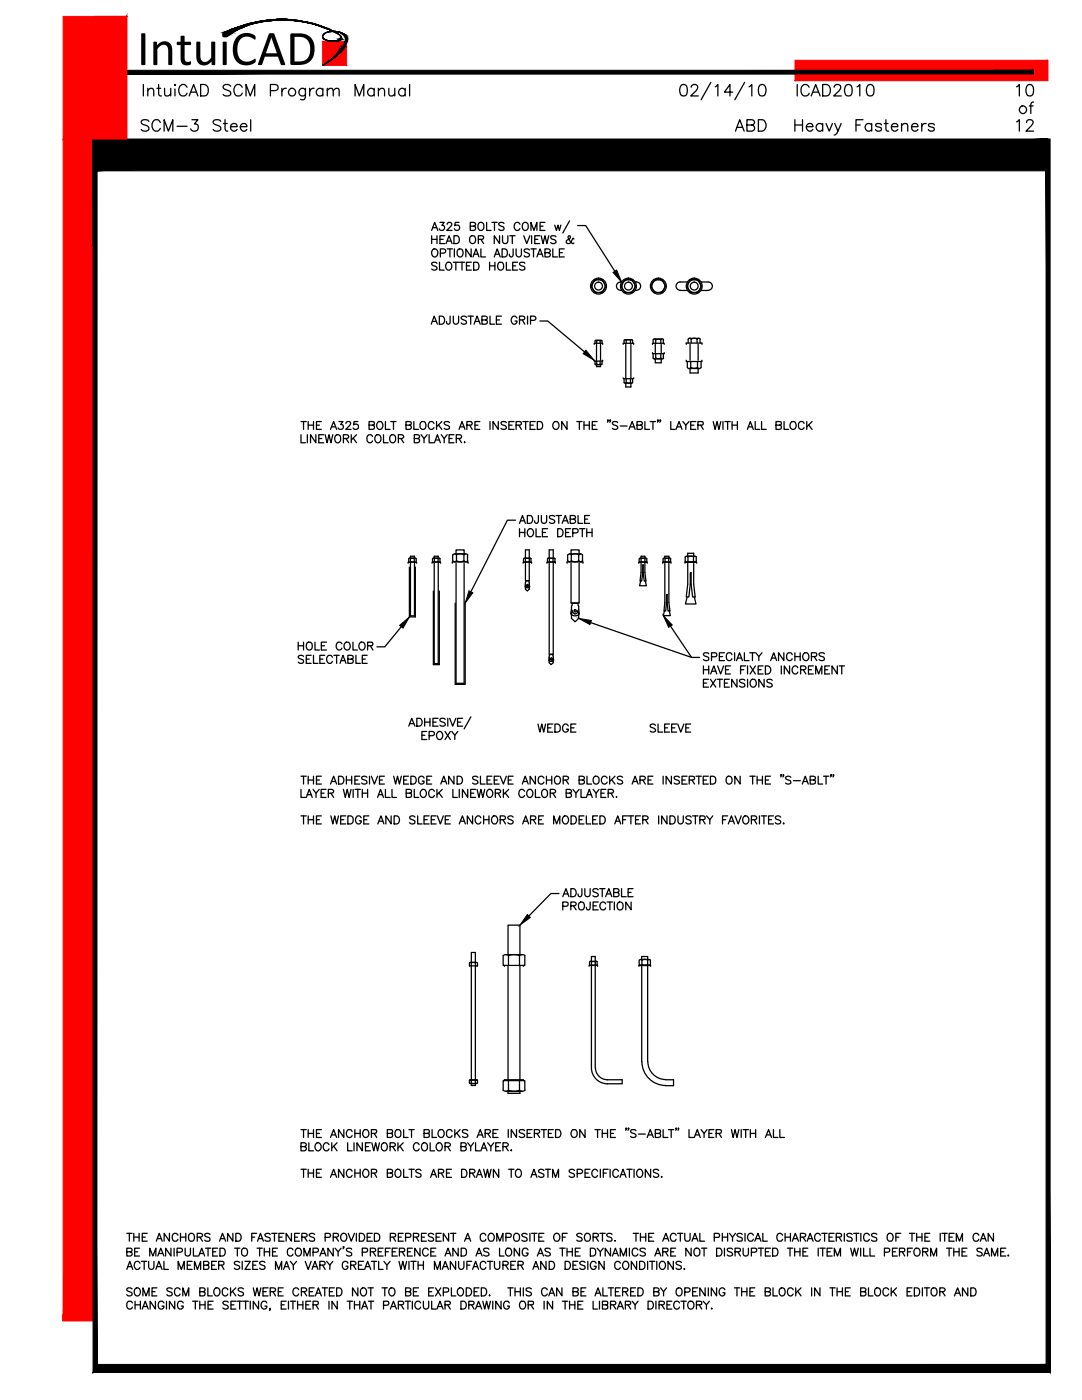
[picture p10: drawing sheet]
<svg xmlns="http://www.w3.org/2000/svg" width="216mm" height="279mm" viewBox="0 0 216 279" stroke-linecap="round" stroke-linejoin="round" font-family="sans-serif">
<defs><g id="words">
<text font-size="10" x="27.3" y="13">IntuiCAD</text>
</g></defs>
<!-- layer: S-ABLT -->
<g fill="none" stroke="#000" stroke-width=".25">
<path d="M118.7 55.8h1.5l.7 1.3-.7 1.3h-1.5l-.8-1.3zM123.8 58h.2M124 56.3a.83 .83 0 0 0-1 .7 .83 .83 0 0 0 .8 .9M124.7 55.8h1.4l.8 1.3-.8 1.3h-1.4l-.8-1.3zM126.7 56.3a.84 .84 0 0 1 1.1 .6 .84 .84 0 0 1-.8 1M126.7 58h.3M130.6 55.8h1.5l.7 1.3-.7 1.3h-1.5l-.7-1.3zM135.7 56.3h1.4M135.7 58h1.4M135.7 56.3a.83 .83 0 0 0-.8 .8 .83 .83 0 0 0 .8 .8M137.7 55.8h1.6l.7 1.3-.7 1.3h-1.6l-.7-1.3zM139.9 56.3h1.4"/>
<path d="M139.9 58h1.4M141.3 56.3a.83 .83 0 0 1 .8 .8 .83 .83 0 0 1-.8 .8M118.6 68.7v-.2h1.7v.2M118.6 71.9v.2h1.7v-.2M118.7 68v.5M118.7 72.1v.6M118.8 72.6h.3M118.9 67.9h1M118.9 72.8h1M119 72.8v.4h.8v-.4M119 68.7v3.2M119.1 72.1v.6h.7"/>
<path d="M119.1 68h-.3M119.7 68v.5M119.7 72.1v.6M119.8 72.6h.3M119.8 68h-.7v.5M119.8 68.7v3.2M120.1 68h-.3M120.1 68v.5M120.1 72.1v.6M124.4 75.4v.2h2v-.2M124.4 68.7v-.2h2v.2M124.5 67.9v.6"/>
<path d="M124.5 75.6v.8M124.7 67.8h1.3M124.7 76.5h1.3M124.9 76.5v.7h1v-.7M124.9 68.7v6.7M125 75.6v.8l-.2 .1-.2-.1M125 67.9v.6M125 76.3l.2 .2 .6-.2M125 67.9l-.2-.1-.2 .1M125.8 75.6v.8l.2 .1 .2-.1M125.8 67.9l-.2-.1-.6 .1M125.9 68.7v6.7"/>
<path d="M126.2 67.9v.6M126.2 75.6v.8M126.2 67.9l-.2-.1-.2 .1v.6M130.2 68.7v-.2h2.3v.2M130.2 70.4v.2h2.3v-.2M130.3 70.6v.9a.32 .32 0 0 0 .6 0M130.3 67.8v.7M130.6 67.7h1.5M130.6 71.6h1.5M130.8 71.6v.8h1.1v-.8M130.8 68.7v1.7M130.8 67.8v.7"/>
<path d="M130.8 70.6v.9M130.9 71.5l.5 .1 .5-.1M130.9 67.8a.32 .32 0 0 0-.6 0M131.9 70.6v.9a.32 .32 0 0 0 .5 0M131.9 67.8v.7M131.9 67.8l-.5-.1-.5 .1M131.9 68.7v1.7M132.4 67.8v.7M132.4 70.6v.9M132.4 67.8a.32 .32 0 0 0-.5 0M136.9 71.9v.3h3.2v-.3M136.9 68.7v-.2h3.2v.2"/>
<path d="M137.1 72.2v1.1M137.2 73.3a.4 .4 0 0 0 .7 0M137.3 68.5v-.8a.36 .36 0 0 1 .6 0v.8M137.5 73.5h2M137.6 67.5h1.8M137.7 73.5v.9h1.6v-.9M137.7 68.7v3.2M137.8 72.2v1.1M137.8 73.3a1.29 1.29 0 0 0 1.4 0M139.1 67.7a1.12 1.12 0 0 0-1.2 0M139.2 72.2v1.1a.4 .4 0 0 0 .7 0v-1.1M139.3 68.7v3.2"/>
<path d="M139.7 67.7v.8M139.7 67.7a.36 .36 0 0 0-.6 0v.8M81.4 112.4v-.2h1.7v.2M81.6 111.5v.6l.2 .1 .1-.1M81.7 113.2v9.9h1.2v-9.9M81.7 111.4h1.1M81.9 112.4v10.5h.8v-10.5M81.9 111.4v-.4h.8v.4M81.9 111.5v.6M81.9 111.5l1-.1 .1 .1M81.9 112.1h.8M81.9 111.5l-.1-.1-.2 .1"/>
<path d="M82.7 111.5v.6l.2 .1 .1-.1v-.6M86.2 112.4v-.2h1.7v.2M86.3 111.5v.6l.2 .1 .2-.1v-.6M86.5 111.4h1.1M86.5 118v14.6h1.2v-14.6M86.6 111.4v-.4h.8v.4M86.6 112.4v20h.8v-20M86.7 112.1h.8M87.4 111.5v.6M87.4 112.1l.2 .1 .2-.1M87.8 111.5v.6M87.8 111.5l-1.3-.1-.2 .1"/>
<path d="M90.2 112.4v-.2h3.2v.2M90.5 110.6h.4l.2 .1v1.2l-.2 .2-.6-.2zM90.7 110.5h2.2M91 110.5v-.8h1.6v.8M91 112.4v24h1.6v-24M91.1 111.9a1.5 1.5 0 0 0 1.5 0M92.6 110.7a1.5 1.5 0 0 0-1.5 0M93.3 110.8v1.1M93.3 110.7l-.3-.2-.4 .2v1.2l.4 .2 .3-.2M104.4 112.4v-.2h1.7v.2M104.5 111.5v.6M104.5 112.1l.2 .1 .2-.1"/>
<path d="M104.7 111.4h1.1M104.8 117.2l.3 .1 .6-.1M104.8 116.6v.5M104.8 111.4v-1.7h.8v1.7M104.8 111.5v.6M104.8 112.4v3.4M104.8 116.6l.1 .3M104.8 115.9h.8M104.9 111.5l.9-.1 .2 .1M104.9 112.1h.7M104.9 115.9l-.1 .7M104.9 116.8l-.1 .8 .4 .4 .4-.4v-.8"/>
<path d="M104.9 115.9h.7M104.9 111.5l-.2-.1-.2 .1M105.6 115.9v1.2M105.6 111.5v.6l.2 .1 .2-.1M105.6 116.6l-.4 .5-.2-.3M105.6 112.4v3.4M105.9 111.5v.6M109.1 112.4v-.2h1.7v.2M109.2 111.5v.6l.2 .1 .2-.1v-.6M109.4 111.4h1.2M109.6 111.4v-1.7h.8v1.7M109.6 112.4v18.2l.8-.1v-18.1"/>
<path d="M109.6 112.1h.8M109.6 111.5l-.2-.1-.2 .1M110.3 111.5v.6M110.4 111.5h-.8M110.4 112.1l.2 .1 .2-.1M110.7 111.5v.6M110.8 111.5l-.2-.1-.2 .1M113.1 112.4v-.2h3.2v.2M113.7 110.5h2.2M113.9 110.5v-.8h1.7v.8M113.9 112.4v7.9h1.7v-7.9M114 110.8v1.1"/>
<path d="M114 111.9a1.5 1.5 0 0 0 1.5 0M114 110.7l-.3-.2-.4 .2v1.2l.4 .2 .3-.2M115.5 110.7a1.5 1.5 0 0 0-1.5 0M115.6 110.6h.4l.2 .1v1.2l-.2 .2-.5-.2zM127.5 112.4v-.2h1.6v.2M127.5 111.5l.1 .6 .2 .1 .2-.1M127.7 111.4h1.1M127.8 116l-.2 .9h1.4l-.2-.9M127.9 112.4v1.8l-.2 1.8h.3l.3-3.2h.1M127.9 111.4v-.4h.8v.4M127.9 111.5v.6M128 112.1h.7"/>
<path d="M128.7 112.4v1.8l.2 1.8h-.3l-.3-3.2M128.7 111.5v.6M128.7 111.5l-.9-.1-.2 .1M129.1 111.5v.6l-.2 .1-.2-.1M129.1 111.5l-.2-.1-.2 .1M132.2 112.4v-.2h1.7v.2M132.3 111.5v.6M132.5 111.4h1.1M132.7 112.4v7.8l-.2 1.7h.3l.2-3.2M132.7 111.4v-.4h.8v.4M132.7 111.5v.6l-.2 .1-.2-.1M132.7 111.5l-.2-.1-.2 .1"/>
<path d="M132.7 112.1h.8M133.2 118.7h-.2M133.4 111.5l.1 .6 .2 .1 .1-.1M133.5 112.4v7.8l.2 1.7h-.4l-.2-3.2M133.5 111.5h-.8M133.8 111.5v.6M133.8 111.5l-.1-.1-.2 .1M136.7 112.4v-.2h2.3v.2M136.7 112l.3 .2 .3-.2M137 111h1.7M137.1 119.1l-.3 1.4h2.1l-.4-1.4M137.2 112.4v4.2l-.3 2.5h.5l.3-2.5v-2.2"/>
<path d="M137.2 111v-.6h1.2v.6M137.3 111.2l-.3-.2-.3 .2v.9M137.3 111.1v1M137.3 111.1l.5-.1 .6 .1v1M137.3 112l.5 .2 .6-.2M138.4 112.4v4.2l.3 2.5h-.5l-.3-2.5v-2.2l-.1-.1M138.4 112l.3 .2 .3-.2M138.9 111.1v1M139 111.2l-.3-.2-.3 .2M90.8 120.4v16.2h2v-16.2M109.6 131.9l.2 .1 .6-.1M109.6 131.2v.6"/>
<path d="M109.6 131.2l.1 .3M109.7 130.6l-.1 .6M109.7 131.4l-.1 .9 .4 .3 .4-.3v-.4M109.7 130.6h.6M109.7 131.5l.3 .3 .3-.3M110.3 130.6l.2 1.2h-.2M110.3 131.4l.1 .5M110.4 131.2l-.1 .3M114 121.6a.99 .99 0 0 0 .8 .9 .93 .93 0 0 0 .7-.9M114 121.6l-.1 .9 .2 .1M114 122.7a1.25 1.25 0 0 0 1.5 0M114.2 120.3l-.2 1.3"/>
<path d="M114.2 121.9l-.2 1.5 .8 .7 .7-.7-.2-1.5M114.2 120.4h1.1M115.3 120.3l.3 2.2-.2 .1M132.6 121.9l-.2 1h1.4l-.3-1M93.7 192.2v.6h1.6v-.6M93.8 192.8h.1M93.8 192.1h1.3M94 192.2h-.3M94.1 192.1v-2h.8v2M94.1 192.2v.6M94.1 192.8v22.7M94.1 192.1l.5-.1 .7 .2"/>
<path d="M94.9 192.2v.6M94.9 192.8v22.7M95.2 192.8h.1M100.7 192.7v.1M100.9 190.5h3.3M101.4 190.5v-5.9h2.3v5.9M101.4 192.8v22.7M101.5 190.7l.9-.2 1.3 .2v2M103.7 192.8v22.7M104.4 192.7v.1M104.7 190.7v2h-4.3v-2a.8 .8 0 0 1 1.1 0v2M104.8 190.7a.83 .83 0 0 0-1.1 0"/>
<path d="M117.5 192.8v-.1h1.7v.1M117.6 192v.5M117.7 192.5l.2 .1 .2-.1M117.8 191.9h1.1M118 192.8v20.3a3.2 3.2 0 0 0 3.2 3.2M118 191.9v-1h.8v1M118 192h.8v.5h-.8zM118.1 191.9l-.2-.1-.2 .1M118.8 192.5l.2 .1 .2-.1M118.8 192.8v20.3M119.2 192v.5M119.2 191.9l-.2-.1-.2 .1"/>
<path d="M127.5 192.8v-.1h2.3v.1M127.5 191.6v.9M127.6 192.5l.3 .1 .2-.1M127.8 191.5h1.7M128 191.5v-.6h1.2v.6M128 192.8v19.1M128.1 191.6v.9M128.1 192.5l.6 .1 .5-.1M128.1 191.6l-.2-.1-.3 .1M129.2 191.6l-.5-.2-.6 .2M129.2 192.8v19.1M129.8 191.6l-.3-.1-.3 .1v.9l.3 .1 .3-.1"/>
<path d="M129.8 191.6v.9M93.7 216.2v-.6h1.6v.6M93.7 216.1h.3M93.8 215.6h1.4M93.8 216.3h1.3M94.1 216.3v.3h.8v-.3M94.1 215.6v.6M94.1 216.2h.8M94.9 215.6v.6M94.9 216.1h.4M100.7 215.7v-.2h3.7v.2M100.9 217.8h3.3"/>
<path d="M101.4 217.8v.4h2.3v-.4M101.5 215.7v1.9a.87 .87 0 0 1-1.1 0v-1.9h4.3v1.9M103.7 215.7v1.9l-.9 .2-1.3-.2M103.7 217.6a.83 .83 0 0 0 1.1 0M118.8 213.1a2.39 2.39 0 0 0 2.4 2.4M121.2 215.5h2.9v.8h-2.9M128.1 211.9a4.8 4.8 0 0 0 4.7 4.7M129.3 211.9a3.6 3.6 0 0 0 3.5 3.5M132.8 215.5h1.6v1.2h-1.6"/>
<circle cx="119.4" cy="57.1" r="1.59"/>
<circle cx="119.4" cy="57.1" r="1.29"/>
<circle cx="119.4" cy="57.1" r=".78"/>
<circle cx="125.4" cy="57.1" r="1.59"/>
<circle cx="125.4" cy="57.1" r="1.29"/>
<circle cx="125.4" cy="57.1" r=".78"/>
<circle cx="131.4" cy="57.1" r="1.59"/>
<circle cx="131.4" cy="57.1" r="1.29"/>
<circle cx="138.5" cy="57.1" r="1.59"/>
<circle cx="138.5" cy="57.1" r="1.29"/>
<circle cx="138.5" cy="57.1" r=".78"/>
<circle cx="105.2" cy="116.7" r=".11"/>
<circle cx="110" cy="131.4" r=".11"/>
<circle cx="114.8" cy="121.9" r=".23"/>
</g>
<!-- layer: S-TEXT -->
<g fill="none" stroke="#000" stroke-width=".25">
<path d="M86.1 46l.6-1.6 .7 1.6M86.1 47v1.6M86.1 47.8h1.1M86.3 49.9a.59 .59 0 0 1 .7-.2 .59 .59 0 0 1 .4 .6v.3a.62 .62 0 0 1-.7 .7 .62 .62 0 0 1-.6-.7zM86.3 45.4h.8M87.2 52.5l-.4-.2-.5 .1-.2 .1 .2 .4 .8 .4 .1 .4a.73 .73 0 0 1-1.1 0M87.2 47v1.6M87.7 52.3v1.6h.9M87.8 44.4h.8l-.4 .6a.53 .53 0 0 1 .5 .4 .53 .53 0 0 1-.4 .6 .53 .53 0 0 1-.6-.4M87.8 47.8h.6M87.9 50.5l.9-.1 .1-.4-.4-.3h-.6v1.6M88.8 47h-1v1.6h1"/>
<path d="M89 48.6l.6-1.6 .6 1.6M89.2 44.8l.3-.4h.3l.4 .3-.3 .5-.8 .8h1.1M89.2 52.4a.75 .75 0 0 1 1 .7 .75 .75 0 0 1-1 .7l-.3-.5v-.4zM89.2 48.1h.8M89.2 49.7h1.1M89.8 49.7v1.6M90.5 52.3h1M90.6 47h.5a.84 .84 0 0 1 .6 .8 .84 .84 0 0 1-.6 .8h-.5zM90.7 49.7v1.6M91 52.3v1.6M91.3 49.9a.59 .59 0 0 1 .7-.2 .59 .59 0 0 1 .4 .6v.3a.6 .6 0 0 1-.6 .7 .6 .6 0 0 1-.6-.7zM91.6 44.4h-.8l-.1 .7a.56 .56 0 0 1 .9 0 .56 .56 0 0 1-.1 .8 .56 .56 0 0 1-.8-.3"/>
<path d="M91.6 52.3h1.1M92.2 52.3v1.6M93.1 53.1h.6M93.8 45.1h1l.1-.4-.4-.3h-.7v1.6l1-.1 .1-.5-.4-.3M93.8 47.3l.2-.2a.78 .78 0 0 1 .9 .3 .78 .78 0 0 1-.1 1 .59 .59 0 0 1-.7 .2 .59 .59 0 0 1-.4-.6zM94 49.7v1.6l-1.1-1.6v1.6M94.1 52.3h-1v1.6h1M94.4 51.3l.6-1.6 .6 1.6M94.5 52.3h.6a.84 .84 0 0 1 .5 .8 .84 .84 0 0 1-.5 .8h-.6zM94.6 50.7h.8M95.4 47.8l.9-.1 .2-.2-.1-.3-1-.2v1.6M95.5 44.6a.59 .59 0 0 1 .7-.2 .59 .59 0 0 1 .3 .6 .69 .69 0 0 1-.1 .7 .69 .69 0 0 1-.7 .2l-.3-.5z"/>
<path d="M96 49.7v1.6h.9M96 47.8l.5 .8M97.1 44.4v1.6h.9M97.7 53.1h1M97.7 52.3v1.6M98.2 44.4h1M98.6 51.3l.6-1.6 .6 1.6M98.7 44.4v1.6M98.7 52.3v1.6M98.8 50.7h.8M99.4 52.5l.2-.1a.8 .8 0 0 1 .9 .5 .8 .8 0 0 1-.4 1 .84 .84 0 0 1-.8-.5 .84 .84 0 0 1 .1-.9zM99.7 47v1.6l-1.1-1.6v1.6"/>
<path d="M100.2 49.7h.5a.87 .87 0 0 1 .6 .8 .87 .87 0 0 1-.6 .8h-.5zM100.3 47v1.1a.53 .53 0 0 0 .5 .5 .53 .53 0 0 0 .5-.5v-1.1M100.6 44.6a.6 .6 0 0 0-1.1 .2l.3 .3 .6 .2 .2 .4a.65 .65 0 0 1-1.1 0M101 52.3v1.6h.9M101.7 47h1.1M102.2 47v1.6M102.3 53.1h.6M102.4 49.7l-.1 1.4-.4 .2-.2-.2-.1-.4M103 49.7v1.1a.53 .53 0 0 0 .5 .5 .53 .53 0 0 0 .5-.5v-1.1M103.3 52.3h-1v1.6h1M103.7 44.8a.59 .59 0 0 0-.6-.4 .59 .59 0 0 0-.5 .6v.4a.59 .59 0 0 0 .5 .6 .59 .59 0 0 0 .6-.4M104.3 44.6a.59 .59 0 0 1 .7-.2 .59 .59 0 0 1 .4 .6 .69 .69 0 0 1-.1 .7 .69 .69 0 0 1-.8 .2l-.3-.5z"/>
<path d="M104.5 47l.6 1.6 .6-1.6M104.7 52.5l-.4-.2-.5 .1-.1 .1 .1 .4 .9 .4v.4a.73 .73 0 0 1-1 0M105.6 49.9a.6 .6 0 0 0-1 .2l.1 .2 .9 .3v.4a.65 .65 0 0 1-1 0M105.9 46v-1.6l.6 1.6 .6-1.6v1.6M105.9 49.7h1.1M106.1 47v1.6M106.5 49.7v1.6M106.7 47.8h.6M107.1 51.3l.7-1.6 .6 1.6M107.4 50.7h.7M107.7 47h-1v1.6h1M107.8 45.1h.6"/>
<path d="M108 47l.4 1.6 .3-1.6 .4 1.6 .4-1.6M108.7 44.4h-.9v1.6h.9M108.7 50.4l.9-.1 .2-.3-.4-.3h-.7v1.6h.7l.3-.2 .1-.4-.4-.3M110.3 49.7v1.6h.9M110.7 44.9l.3 1.1 .3-1.1 .3 1.1 .3-1.1M110.9 47.3l-.3-.3-.6 .1-.1 .2 .1 .3 .9 .4v.4a.73 .73 0 0 1-1 0M111.6 50.4h.6M112.6 49.7h-1v1.6h1M113.7 44.1l-1.4 2.4M114.5 47.7l-.2-.1-.3 .5a.56 .56 0 0 1-.4 .5 .56 .56 0 0 1-.6-.3l.1-.3 .7-.6-.1-.3-.1-.1-.2 .3 .2 .6 .5 .6 .3 .1 .1-.1M115.3 45h1.6l5.8 9.1M86 64.7l.6-1.6 .7 1.6"/>
<path d="M86.3 64.1h.7M87.7 63.1h.5a.85 .85 0 0 1 .5 .8 .85 .85 0 0 1-.5 .8h-.5zM89.8 63.1v1.4l-.3 .2-.3-.1-.1-.5M90.5 63.1v1.1a.53 .53 0 0 0 .5 .5 .53 .53 0 0 0 .5-.5v-1.1M93.1 63.3a.59 .59 0 0 0-.6-.2 .59 .59 0 0 0-.5 .4l.3 .3 .6 .2 .2 .4a.65 .65 0 0 1-1.1 0M93.4 63.1h1M93.9 63.1v1.6M94.6 64.7l.6-1.6 .6 1.6M94.8 64.1h.8M96.2 63.9l.9-.1 .1-.5-.3-.2h-.7v1.6h.7l.3-.2v-.5l-.3-.1M97.8 63.1v1.6h.9M99 63.9h.7"/>
<path d="M100.1 63.1h-1.1v1.6h1.1M103.2 63.5a.59 .59 0 0 0-.7-.4 .59 .59 0 0 0-.5 .6v.4a.58 .58 0 0 0 .6 .6 .58 .58 0 0 0 .6-.6h-.4M103.7 63.9l.9-.1 .1-.4-.4-.3h-.6v1.6M104.2 63.9l.5 .8M105.3 63.1v1.6M105.9 63.9h.9l.1-.5-.4-.3h-.6v1.6M107.7 64.1h1.6l7.4 6.1M60.1 86.8v1.6h.8M60.1 84.1h1M60.6 84.1v1.6M61.3 86.8v1.6M61.5 84.1v1.6"/>
<path d="M61.5 84.9h1.1M62.6 84.1v1.6M63 86.8v1.6l-1-1.6v1.6M63.1 84.9h.6M63.6 87.5h.6M64.1 84.1h-1v1.6h1M64.6 86.8h-1v1.6h1M64.9 86.8l.4 1.6 .3-1.6 .4 1.6 .4-1.6M65.9 85.7l.7-1.6 .6 1.6M66.2 85.2h.7M66.9 87a.59 .59 0 0 1 .7-.2 .59 .59 0 0 1 .4 .5 .69 .69 0 0 1-.2 .8 .69 .69 0 0 1-.7 .2l-.3-.6zM67.6 84.1h.8l-.4 .6a.53 .53 0 0 1 .5 .5 .53 .53 0 0 1-.4 .6 .53 .53 0 0 1-.6-.4"/>
<path d="M68.5 87.5l.9-.1 .2-.3-.4-.3h-.7v1.6M69 84.5l.2-.3 .7 .1 .1 .3-.2 .3-.8 .8h1M69 87.5l.6 .9M70.1 86.8v1.6M70.5 87.4l.6 1M71.1 86.8l-1 1M71.4 84.1h-.8v.7a.56 .56 0 0 1 .8 0 .56 .56 0 0 1-.1 .8 .56 .56 0 0 1-.8-.2M73.6 84.9l1-.1 .1-.5-1.1-.2v1.6l1.1-.1v-.6l-.4-.1M74.3 87.1a.56 .56 0 0 0-.6-.4 .56 .56 0 0 0-.5 .6 .69 .69 0 0 0 .2 .8 .69 .69 0 0 0 .7 .2l.2-.3M75 87a.59 .59 0 0 1 .6-.2 .59 .59 0 0 1 .4 .5v.4a.62 .62 0 0 1-.6 .7 .62 .62 0 0 1-.6-.7zM75.5 84.2a.78 .78 0 0 1 .9 .3 .78 .78 0 0 1-.2 1 .59 .59 0 0 1-.6 .2 .59 .59 0 0 1-.4-.6v-.4zM76.5 86.8v1.6h1"/>
<path d="M76.9 84.1v1.6h.9M77.9 87a.59 .59 0 0 1 .6-.2 .59 .59 0 0 1 .4 .5 .69 .69 0 0 1-.1 .8 .69 .69 0 0 1-.8 .2l-.2-.6zM78 84.1h1M78.5 84.1v1.6M79.5 87.5l.9-.1 .1-.3-.3-.3h-.7v1.6M80 87.5l.5 .9M81 84.9l.9-.1 .2-.2-.1-.3-1-.2v1.6l1-.1 .1-.4-.4-.3M82.6 84.1v1.6h.9M82.7 87.5l.9-.1 .1-.3-.4-.3h-.6v1.6h.6l.3-.2 .1-.4-.4-.3M83.9 84.3l.2-.1a.78 .78 0 0 1 .9 .3 .78 .78 0 0 1-.1 1l-.3 .2a.81 .81 0 0 1-.8-.5 .81 .81 0 0 1 .1-.9zM84 86.8l.6 .7v.9M85.2 86.8l-.6 .7"/>
<path d="M85.6 86.8v1.6h.9M86.6 84.5a.59 .59 0 0 0-.7-.4 .59 .59 0 0 0-.4 .6v.4a.59 .59 0 0 0 .4 .6 .59 .59 0 0 0 .7-.4M86.7 88.4l.6-1.6 .6 1.6M86.9 87.8h.8M87.1 84.1v1.6M87.5 84.8l.7 .9M88 86.8l.6 .7v.9M88.2 84.1l-1.1 1.1M89.2 86.8l-.6 .7M89.6 87.5h.6M89.7 84.3l-.4-.2-.5 .1-.2 .1 .2 .4 .8 .4 .1 .4a.73 .73 0 0 1-1.1 0M90.6 86.8h-1v1.6h1"/>
<path d="M91 87.5l1-.1 .1-.3-.4-.3h-.7v1.6M91.6 85.7l.6-1.6 .6 1.6M91.6 87.5l.5 .9M91.8 85.2h.8M92.7 88.2v.2zM93.2 84.9l.9-.1 .1-.2-.1-.4-.9-.1v1.6M93.7 84.9l.5 .8M94.8 84.9h.6M95.7 84.1h-.9v1.6h.9M97.8 84.1v1.6M99.4 84.1v1.6l-1-1.6v1.6M101 84.3l-.3-.2-.6 .1-.1 .1 .1 .4 .9 .4v.4a.73 .73 0 0 1-1 0"/>
<path d="M101.5 84.9h.7M102.6 84.1h-1.1v1.6h1.1M103 84.9l.9-.1 .1-.2-.1-.4-.9-.1v1.6M103.5 84.9l.5 .8M104.3 84.1h1.1M104.9 84.1v1.6M105.8 84.9h.6M106.8 84.1h-1v1.6h1M107.2 84.1h.6a.84 .84 0 0 1 .5 .8 .84 .84 0 0 1-.5 .8h-.6zM110.5 84.3l.1-.1a.77 .77 0 0 1 .9 .3 .77 .77 0 0 1-.1 1 .59 .59 0 0 1-.7 .2 .59 .59 0 0 1-.4-.6zM113.1 84.1v1.6l-1-1.6v1.6M115.1 84.1h1"/>
<path d="M115.6 84.1v1.6M116.5 84.9h1.1M116.5 84.1v1.6M117.6 84.1v1.6M118.2 84.9h.6M119.2 84.1h-1v1.6h1M121.4 83.9h-.2h.2l-.2 .4M121.8 83.9h-.1h.1l-.1 .4M123.3 84.3l-.4-.2-.6 .1-.1 .1 .1 .4 .9 .4 .1 .4a.73 .73 0 0 1-1.1 0M123.8 85h1.3M125.5 85.7l.6-1.6 .6 1.6M125.8 85.2h.7"/>
<path d="M127.1 84.9l.9-.1 .2-.4-.2-.2-.9-.1v1.6l1-.1 .1-.4-.4-.3M128.7 84.1v1.6h.9M129.7 84.1h1.1M130.3 84.1v1.6M131.3 83.9h-.1h.1l-.1 .4M131.8 83.9h-.2h.2l-.2 .4M133.8 84.1v1.6h.9M134.9 85.7l.6-1.6 .6 1.6M135.1 85.2h.8M136.3 84.1l.5 .8v.8M137.5 84.1l-.7 .8M137.8 84.9h.7"/>
<path d="M138.8 84.1h-1v1.6h1M139.3 84.9l.9-.1 .1-.5-1-.2v1.6M139.8 84.9l.5 .8M142.3 84.1l.4 1.6 .4-1.6 .4 1.6 .3-1.6M144.3 84.1v1.6M144.6 84.1h1.1M145.2 84.1v1.6M146.1 84.9h1M146.1 84.1v1.6M147.1 84.1v1.6M149.1 85.7l.6-1.6 .6 1.6M149.3 85.2h.8"/>
<path d="M150.7 84.1v1.6h.9M152 84.1v1.6h.9M154.8 84.9l1-.1 .1-.5-1.1-.2v1.6l1.1-.1v-.6l-.4-.1M156.4 84.1v1.6h.9M157.8 84.3l.2-.1a.77 .77 0 0 1 .9 .3 .77 .77 0 0 1-.2 1 .59 .59 0 0 1-.7 .2 .59 .59 0 0 1-.4-.6zM160.4 84.5a.56 .56 0 0 0-.6-.4 .56 .56 0 0 0-.5 .6 .7 .7 0 0 0 .8 1l.3-.4M161 84.1v1.6M161.4 84.8l.6 .9M162 84.1l-1 1.1M102.9 103.8h-1.7l-7.2 14.3M103.7 104.5l.6-1.6 .5 1.6M103.7 105.5v1.6"/>
<path d="M103.7 106.3h1M103.9 103.9h.7M104.7 105.5v1.6M105.2 102.9h.6a.84 .84 0 0 1 .5 .8 .84 .84 0 0 1-.5 .8h-.6zM105.5 105.6a.8 .8 0 0 1 1 .5 .8 .8 0 0 1-.5 1 .84 .84 0 0 1-.8-.6 .84 .84 0 0 1 .3-.9zM107 105.5v1.6h.9M107.4 102.9l-.1 1.4-.3 .2-.3-.6M108 102.9v1.1a.53 .53 0 0 0 .5 .5 .53 .53 0 0 0 .6-.5v-1.1M108.2 106.3h.7M109.2 105.5h-1v1.6h1M110.7 103.1l-.4-.2h-.5l-.2 .2 .2 .4 .8 .4 .1 .3a.73 .73 0 0 1-1.1 0M111 102.9h1"/>
<path d="M111.3 105.5h.5a.85 .85 0 0 1 .6 .8 .85 .85 0 0 1-.6 .8h-.5zM111.5 102.9v1.6M112.2 104.5l.6-1.6 .6 1.6M112.4 103.9h.8M112.8 106.3h.7M113.8 103.6h.9l.1-.4-.1-.3h-.9v1.6h.7l.3-.2v-.4l-.3-.3M113.9 105.5h-1.1v1.6h1.1M114.3 106.4l.9-.1 .1-.6-.3-.2h-.7v1.6M115.3 102.9v1.6h1M115.6 105.5h1.1M116.2 105.5v1.6M116.7 103.6h.5"/>
<path d="M117.1 106.3h1M117.1 105.5v1.6M117.6 102.9h-.9v1.6h.9M118.1 105.5v1.6M59.5 128.2v1.5M59.5 128.9h1.1M60.6 131a.6 .6 0 0 0-1.1 .2l.1 .1 .8 .4 .2 .4a.65 .65 0 0 1-1.1 0M60.6 128.2v1.5M61.1 131.5h.6M61.2 128.4l.2-.2a.8 .8 0 0 1 1 .5 .8 .8 0 0 1-.5 1 .84 .84 0 0 1-.8-.5 .84 .84 0 0 1 .1-.8zM62.1 130.8h-1v1.6h1M62.6 130.8v1.6h.8"/>
<path d="M62.9 128.2v1.5h.8M63.8 131.5h.6M64.1 128.9h.7M64.8 130.8h-1v1.6h1M65.1 128.2h-1v1.5h1M66.3 131.2a.59 .59 0 0 0-.6-.4 .59 .59 0 0 0-.5 .6v.4a.59 .59 0 0 0 .4 .6 .59 .59 0 0 0 .7-.4M66.6 130.8h1.1M67.2 130.8v1.6M67.8 132.4l.6-1.6 .6 1.6M68.1 131.8h.7M68.2 128.5a.6 .6 0 0 0-.6-.3 .6 .6 0 0 0-.5 .5v.4a.59 .59 0 0 0 .5 .6 .59 .59 0 0 0 .6-.4M68.8 128.4l.2-.2a.79 .79 0 0 1 .9 .6 .79 .79 0 0 1-.5 .9 .81 .81 0 0 1-.7-.5 .81 .81 0 0 1 .1-.8z"/>
<path d="M69.4 131.5h.9l.1-.5-.3-.2h-.7v1.6h.7l.3-.2v-.5l-.3-.2M70.4 128.2v1.5h.9M71 130.8v1.6h.9M71.9 128.2a.8 .8 0 0 1 1 .5 .8 .8 0 0 1-.5 1 .84 .84 0 0 1-.8-.6 .84 .84 0 0 1 .3-.9zM72.3 131.5h.6M73.3 130.8h-1v1.6h1M73.3 128.9l1-.1 .1-.2-.1-.4h-1v1.5M73.9 128.9l.5 .8M80.1 125.1l-3.3 4h-1.6M117.9 124.3l20.1 6.9M133.8 125l4.2 6.2h1.6M140.4 132.9v1.6"/>
<path d="M140.4 133.7h1M140.4 136.3h.6M141.4 135.6h-1v1.5h1M141.4 130.5l-.3-.2h-.6l-.1 .2 .1 .4 .9 .3v.4a.71 .71 0 0 1-1 0M141.4 132.9v1.6M141.8 135.6l1 1.5M141.8 134.5l.6-1.6 .6 1.6M142 131.1h.6a.4 .4 0 0 0 .4-.4 .4 .4 0 0 0-.4-.4h-.6v1.5M142.1 134h.7M142.8 135.6l-1 1.5M143.1 135.6h1.1M143.2 132.9l.6 1.6 .6-1.6"/>
<path d="M143.5 131h.7M143.6 135.6v1.5M144.6 130.3h-1.1v1.5h1.1M144.6 136.3h.5M144.8 133.7h.6M145.5 135.6h-.9v1.5h.9M145.7 132.9h-.9v1.6h.9M146 130.7a.56 .56 0 0 0-.6-.4 .56 .56 0 0 0-.5 .6 .69 .69 0 0 0 .8 .9l.3-.3M146.6 130.3v1.5M147 131.8l.6-1.5 .6 1.5M147.1 135.6v1.5l-1.1-1.5v1.5M147.2 131.3h.7"/>
<path d="M147.8 133.7h.6M148.5 130.3v1.5h1M148.6 135.8l-.4-.2h-.5l-.1 .2 .1 .4 .8 .3 .1 .4a.73 .73 0 0 1-1 0M148.8 132.9h-1v1.6M149.2 132.9v1.6M149.2 135.6v1.5M149.6 130.3h1.1M149.7 132.9l1 1.6M150 135.6a.78 .78 0 0 1 .9 .4 .78 .78 0 0 1-.2 .9 .59 .59 0 0 1-.6 .2 .59 .59 0 0 1-.4-.6v-.3zM150.1 130.3v1.5M150.7 132.9l-1 1.6M150.8 130.3l.6 .7v.8"/>
<path d="M151.3 133.7h.6M152 130.3l-.6 .7M152.3 132.9h-1v1.6h1M152.5 135.6v1.5l-1.1-1.5v1.5M152.7 132.9h.5a.85 .85 0 0 1 .6 .8 .85 .85 0 0 1-.6 .8h-.5zM153.8 131.8l.6-1.5 .6 1.5M154 131.3h.8M154.1 135.8l-.4-.2h-.6l-.1 .2 .1 .4 .9 .3 .1 .4a.73 .73 0 0 1-1.1 0M155.9 132.9v1.6M156.4 130.3v1.5l-1.1-1.5v1.5M157.6 132.9v1.6l-1.1-1.6v1.6M158.1 130.7a.56 .56 0 0 0-.7-.4 .56 .56 0 0 0-.4 .6 .69 .69 0 0 0 .7 .9l.4-.3"/>
<path d="M158.6 131h1.1M158.6 130.3v1.5M159.2 133.3a.59 .59 0 0 0-.7-.4 .59 .59 0 0 0-.4 .6v.4a.59 .59 0 0 0 .4 .6 .59 .59 0 0 0 .7-.4M159.7 130.3v1.5M159.8 133.7l.8-.1 .2-.4-.4-.3h-.6v1.6M160.3 133.7l.5 .8M160.3 130.5l.2-.2a.77 .77 0 0 1 .9 .4 .77 .77 0 0 1-.2 .9 .59 .59 0 0 1-.6 .2 .59 .59 0 0 1-.4-.6zM161.3 133.7h.6M161.9 131h.9l.1-.6-1-.1v1.5M162.3 132.9h-1v1.6h1M162.5 131l.5 .8M162.8 134.5v-1.6l.6 1.6 .6-1.6v1.6"/>
<path d="M164.5 130.5l-.4-.2h-.5l-.2 .2 .2 .4 .8 .3 .1 .4a.73 .73 0 0 1-1.1 0M164.6 133.7h.6M165.6 132.9h-1v1.6h1M167.1 132.9v1.6l-1.1-1.6v1.6M167.5 132.9h1M168 132.9v1.6M60.1 157.5v1.6h.8M60.1 154.9h1M60.6 154.9v1.6M61.1 159.1l.6-1.6 .6 1.6M61.3 158.6h.8M61.5 154.9v1.6"/>
<path d="M61.5 155.7h1.1M62.5 157.5l.6 .8v.8M62.6 154.9v1.6M63.1 155.7h.6M63.7 157.5l-.6 .8M64.1 158.3h.6M64.1 154.9h-1v1.6h1M65.1 157.5h-1v1.6h1M65.5 158.3l.9-.1 .2-.4-.4-.3h-.7v1.6M65.9 156.5l.7-1.6 .6 1.6M66 158.3l.6 .8M66.2 156h.7"/>
<path d="M67.5 154.9h.6a.82 .82 0 0 1 .5 .8 .82 .82 0 0 1-.5 .8h-.6zM68.5 157.5l.4 1.6 .4-1.6 .4 1.6 .3-1.6M69.1 155.7h1.1M69.1 154.9v1.6M70.2 154.9v1.6M70.5 157.5v1.6M70.8 155.7h.6M70.9 157.5h1M71.4 157.5v1.6M71.8 154.9h-1v1.6h1M72.3 158.3h1M72.3 157.5v1.6"/>
<path d="M73.2 155.1a.6 .6 0 0 0-1 .2l.1 .2 .8 .3a.34 .34 0 0 1 0 .6 .72 .72 0 0 1-.9-.1M73.3 157.5v1.6M73.7 154.9v1.6M74.1 154.9l.6 1.6 .6-1.6M75.3 159.1l.6-1.6 .6 1.6M75.6 158.6h.7M75.7 155.7h.6M76.7 154.9h-1v1.6h1M76.9 157.5v1.6h.9M78.2 157.5v1.6h.9M78.6 154.9l.3 1.6 .4-1.6 .4 1.6 .4-1.6M80.5 155.7h.6"/>
<path d="M81.1 158.3l1-.1v-.5l-.4-.2h-.6v1.6h.6l.4-.1v-.5l-.4-.2M81.5 154.9h-1v1.6h1M81.6 144.9l.6-1.5 .6 1.5M81.8 144.4h.7M82 154.9h.5a.82 .82 0 0 1 .6 .8 .82 .82 0 0 1-.6 .8h-.5zM82.7 157.5v1.6h.9M83.2 143.4h.5a.82 .82 0 0 1 .6 .7 .82 .82 0 0 1-.6 .8h-.5zM84 157.8a.64 .64 0 0 1 .9-.1 .64 .64 0 0 1 .2 .8 .62 .62 0 0 1-.6 .7 .62 .62 0 0 1-.7-.7zM84.2 146.7h.6M84.6 155.3a.56 .56 0 0 0-.6-.4 .56 .56 0 0 0-.5 .6 .69 .69 0 0 0 .7 1 .45 .45 0 0 0 .4-.6h-.4M84.7 143.4v1.5M84.7 144.1h1.1"/>
<path d="M85.2 146h-1v1.6h1M85.2 155.7h.6M85.6 146.8l.9-.1 .2-.4-.4-.3h-.7v1.6M85.8 143.4v1.5M86.1 154.9h-.9v1.6h.9M86.4 144.1h.6M86.7 157.9a.59 .59 0 0 0-.7-.4 .59 .59 0 0 0-.5 .7 .64 .64 0 0 0 .3 .8 .64 .64 0 0 0 .9-.2M87.2 157.5v1.6M87.4 143.4h-1v1.5h1M87.4 146.1a.8 .8 0 0 1 1 .5 .8 .8 0 0 1-.5 1 .84 .84 0 0 1-.8-.6 .84 .84 0 0 1 .3-.9zM87.6 158.2l.7 .9M88 156.5l.5-1.6 .6 1.6"/>
<path d="M88.2 156h.7M88.3 157.5l-1.1 1.1M88.8 146l1.1 1.6M88.8 143.6l-.3-.2h-.6l-.1 .2 .1 .3 .9 .4v.4a.73 .73 0 0 1-1 0M89.4 143.4v1.5M89.7 143.4l.6 1.5 .7-1.5M89.9 146l-1.1 1.6M90.2 146l.5 .7v.9M90.4 157.5v1.6h.9M90.6 154.9v1.6l-1.1-1.6v1.6M91.2 154.9h.5a.82 .82 0 0 1 .6 .8 .82 .82 0 0 1-.6 .8h-.5zM91.3 144.1h.6"/>
<path d="M91.3 146l-.6 .7M91.6 157.5v1.6M92.3 143.4h-1v1.5h1M93.3 157.5v1.6l-1-1.6v1.6M93.9 158.3h.6M94 143.1l-1.4 2.4M94.9 157.5h-1v1.6h1M95.2 157.5l.4 1.6 .4-1.6 .3 1.6 .4-1.6M95.4 155.1a.6 .6 0 0 0-1.1 .2l.1 .2 .8 .3a.34 .34 0 0 1 0 .6 .72 .72 0 0 1-.9-.1M95.9 154.9v1.6h.9M97.2 155.7h.6M97.4 157.6a.8 .8 0 0 1 1 .6 .8 .8 0 0 1-.5 .9 .84 .84 0 0 1-.8-.6 .84 .84 0 0 1 .3-.9z"/>
<path d="M98.2 154.9h-1v1.6h1M98.6 155.7h.6M98.8 158.3l.9-.1 .2-.4-.4-.3h-.7v1.6M99.4 158.3l.5 .8M99.6 154.9h-1v1.6h1M99.8 154.9l.6 1.6 .6-1.6M100.4 157.5v1.6M100.8 158.2l.7 .9M101.4 155.7h.6M101.5 157.5l-1.1 1.1M102.4 154.9h-1v1.6h1M104.2 156.5l.6-1.6 .6 1.6"/>
<path d="M104.4 156h.8M104.7 157.9a.59 .59 0 0 0-.7-.4 .59 .59 0 0 0-.5 .7 .64 .64 0 0 0 .3 .8 .64 .64 0 0 0 .9-.2M105.4 157.6a.8 .8 0 0 1 1 .6 .8 .8 0 0 1-.5 .9 .84 .84 0 0 1-.8-.6 .84 .84 0 0 1 .3-.9zM106.8 154.9v1.6l-1-1.6v1.6M106.8 157.5v1.6h1M107.3 144.5l.4 1.6 .4-1.6 .4 1.6 .4-1.6M108.2 157.8a.64 .64 0 0 1 .8-.1 .64 .64 0 0 1 .2 .8 .6 .6 0 0 1-.5 .7 .6 .6 0 0 1-.6-.7zM108.5 155.3a.59 .59 0 0 0-.6-.4 .59 .59 0 0 0-.5 .6v.4a.59 .59 0 0 0 .5 .6 .59 .59 0 0 0 .6-.4M109 155.7h1.1M109 154.9v1.6M109.3 145.3h.6M109.8 158.3l.9-.1 .2-.4-.4-.3h-.7v1.6"/>
<path d="M110.1 154.9v1.6M110.3 144.5h-1v1.6h1M110.3 158.3l.6 .8M110.7 144.5h.6a.88 .88 0 0 1 .5 .8 .88 .88 0 0 1-.5 .8h-.6zM110.8 155.1a.59 .59 0 0 1 .6-.2 .59 .59 0 0 1 .4 .6v.4a.59 .59 0 0 1-.6 .6 .59 .59 0 0 1-.6-.6zM112.4 155.7l.9-.1 .1-.3v-.3l-1-.1v1.6M112.9 155.7l.5 .8M113 158.3l.9-.1 .1-.4-.3-.3h-.7v1.6h.7l.2-.1 .1-.4-.3-.3M113.4 144.9a.59 .59 0 0 0-.7-.4 .59 .59 0 0 0-.4 .6v.4a.57 .57 0 0 0 .5 .6 .57 .57 0 0 0 .6-.6h-.4M113.9 145.3h.6M114.3 157.5l.6 .8v.8M114.9 144.5h-1v1.6h1"/>
<path d="M115.6 155.7l.8-.1 .2-.3-.2-.3-.8-.1v1.6h.6l.4-.3a.39 .39 0 0 0-.4-.5M115.6 157.5l-.7 .8M115.9 157.5v1.6h.9M117 159.1l.6-1.6 .6 1.6M117.1 154.9v1.6h1M117.2 158.6h.8M118.3 157.5l.6 .8v.8M118.5 155.1l.3-.2a.78 .78 0 0 1 .8 .8 .78 .78 0 0 1-.8 .8l-.3-.2-.2-.4zM119.5 157.5l-.6 .8M119.9 158.3h.7M120.9 157.5h-1v1.6h1M121.1 155.3a.59 .59 0 0 0-.6-.4 .59 .59 0 0 0-.5 .6v.4a.59 .59 0 0 0 .5 .6 .59 .59 0 0 0 .6-.4"/>
<path d="M121.4 158.3l.9-.1 .1-.4-.4-.3h-.6v1.6M121.7 154.9v1.6M121.9 158.3l.5 .8M122 155.6l.7 .9M122.7 154.9l-1 1.1M123 159v.1zM124.2 155.1a.6 .6 0 0 0-1 .2l.3 .3 .6 .2a.34 .34 0 0 1 0 .6 .72 .72 0 0 1-.9-.1M126.1 156.5l.6-1.6 .6 1.6M126.4 156h.7M127.7 155.7l.9-.1 .2-.3-.1-.3-1-.1v1.6M128.3 155.7l.5 .8M129.3 155.7h.6"/>
<path d="M130.3 154.9h-1v1.6h1M130.8 144.8a.54 .54 0 0 0-.6-.3 .54 .54 0 0 0-.4 .5l.8 .4 .2 .5a.73 .73 0 0 1-1.1 0M131.3 144.5v1.6h.9M132.3 154.9v1.6M132.6 145.3h.6M133.6 144.5h-1v1.6h1M134 154.9v1.6l-1.1-1.6v1.6M134 145.3h.6M135 144.5h-1v1.6h1M135.2 144.5l.6 1.6 .7-1.6M135.6 155.1a.6 .6 0 0 0-1.1 .2l.1 .2 .8 .3a.34 .34 0 0 1 0 .6 .72 .72 0 0 1-.9-.1M136.1 155.7h.6"/>
<path d="M136.8 145.3h.6M137.1 154.9h-1v1.6h1M137.5 155.7l1-.1v-.6l-1-.1v1.6M137.8 144.5h-1v1.6h1M138.1 155.7l.5 .8M138.9 154.9h1M139.4 154.9v1.6M140.3 155.7h.7M141.3 154.9h-1v1.6h1M141.8 154.9h.5a.84 .84 0 0 1 .5 .8 .84 .84 0 0 1-.5 .8h-.5zM145 155.1a.59 .59 0 0 1 .7-.2 .59 .59 0 0 1 .4 .6v.4a.59 .59 0 0 1-.6 .6 .59 .59 0 0 1-.6-.6zM147.7 154.9v1.6l-1.1-1.6v1.6"/>
<path d="M149.6 154.9h1.1M150.2 154.9v1.6M151.1 155.7h1M151.1 154.9v1.6M152.1 154.9v1.6M152.7 155.7h.7M153.7 154.9h-1v1.6h1M155.9 154.7h-.1h.1l-.1 .3M156.4 154.7h-.2h.2l-.2 .3M157.8 155.1a.6 .6 0 0 0-1.1 .2l.3 .3 .6 .2a.34 .34 0 0 1 0 .6 .72 .72 0 0 1-.9-.1M158.3 155.8h1.4M160.1 156.5l.6-1.6 .6 1.6"/>
<path d="M160.3 156h.8M161.7 155.7l.8-.1 .2-.3-.2-.3-.8-.1v1.6h.6l.4-.3a.39 .39 0 0 0-.4-.5M163.3 154.9v1.6h.9M164.3 154.9h1.1M164.8 154.9v1.6M165.9 154.7h-.2h.2l-.2 .3M166.4 154.7h-.2h.2l-.2 .3M60.1 162.8h1M60.6 162.8v1.6M61.5 162.8v1.6M61.5 163.6h1.1M62.6 162.8v1.6"/>
<path d="M63.1 163.6h.6M64.1 162.8h-1v1.6h1M66 162.8l.4 1.6 .4-1.6 .4 1.6 .3-1.6M68 163.6h.6M69 162.8h-1v1.6h1M69.4 162.8h.6a.88 .88 0 0 1 .5 .8 .88 .88 0 0 1-.5 .8h-.6zM72.1 163.2a.59 .59 0 0 0-.7-.4 .59 .59 0 0 0-.5 .7 .64 .64 0 0 0 .3 .8 .64 .64 0 0 0 .9-.2v-.3h-.4M72.6 163.6h.6M73.6 162.8h-1v1.6h1M75.4 164.4l.6-1.6 .6 1.6M75.6 163.9h.8M78 162.8v1.6l-1-1.6v1.6"/>
<path d="M78.6 162.8h.6a.88 .88 0 0 1 .5 .8 .88 .88 0 0 1-.5 .8h-.6zM82.8 163.1a.59 .59 0 0 0-.6-.3 .59 .59 0 0 0-.5 .4l.2 .3 .8 .3a.41 .41 0 0 1-.2 .6h-.4l-.4-.2M83.3 162.8v1.6h.9M84.6 163.6h.6M85.6 162.8h-1v1.6h1M86 163.6h.7M87 162.8h-1v1.6h1M87.3 162.8l.6 1.6 .6-1.6M88.8 163.6h.7M89.9 162.8h-1.1v1.6h1.1M91.6 164.4l.7-1.6 .6 1.6M91.9 163.9h.8"/>
<path d="M94.3 162.8v1.6l-1.1-1.6v1.6M96 163.2a.59 .59 0 0 0-.7-.4 .59 .59 0 0 0-.5 .7 .64 .64 0 0 0 .3 .8 .64 .64 0 0 0 .9-.2M96.5 163.6h1.1M96.5 162.8v1.6M97.6 162.8v1.6M98.4 162.9a.8 .8 0 0 1 .9 .6 .8 .8 0 0 1-.5 .9 .84 .84 0 0 1-.7-.6 .84 .84 0 0 1 .3-.9zM99.8 163.6l.9-.1 .2-.4-.4-.3h-.7v1.6M100.4 163.6l.5 .8M102.4 163.1a.59 .59 0 0 0-.6-.3 .59 .59 0 0 0-.5 .4l.2 .3 .8 .3 .1 .4a.65 .65 0 0 1-1.1 0M104.3 164.4l.6-1.6 .6 1.6M104.5 163.9h.8M105.9 163.6l.9-.1 .1-.4-.4-.3h-.6v1.6"/>
<path d="M106.4 163.6l.5 .8M107.5 163.6h.6M108.4 162.8h-.9v1.6h.9M110.5 164.4v-1.6l.6 1.6 .6-1.6v1.6M111.5 178.3h-1.6l-4.4 4.5M112.3 179l.6-1.7 .6 1.7M112.5 162.9a.8 .8 0 0 1 1 .6 .8 .8 0 0 1-.5 .9 .84 .84 0 0 1-.8-.6 .84 .84 0 0 1 .3-.9zM112.6 178.4h.7M113.9 177.3a.87 .87 0 0 1 1 .5 .87 .87 0 0 1-.2 1.1l-.8 .1zM113.9 162.8h.6a.88 .88 0 0 1 .5 .8 .88 .88 0 0 1-.5 .8h-.6zM115.6 163.6h.5M116.1 177.3l-.1 1.5-.2 .2-.3-.1-.2-.5"/>
<path d="M116.5 162.8h-.9v1.6h.9M116.7 177.3v1.2a.53 .53 0 0 0 .5 .5 .53 .53 0 0 0 .6-.5v-1.2M117 162.8v1.6h.9M118.3 163.6h.6M119.2 162.8h-.9v1.6h.9M119.4 177.6a.65 .65 0 0 0-1.1 0l.1 .4 .9 .4 .1 .3a.73 .73 0 0 1-1.1 0M119.7 177.3h1M119.7 162.8h.5a.85 .85 0 0 1 .6 .8 .85 .85 0 0 1-.6 .8h-.5zM120.2 177.3v1.7M120.8 179l.7-1.7 .6 1.7M121.1 178.4h.7M122.5 178.1l.8-.1 .2-.3-.4-.4h-.6v1.7h.6l.3-.2 .1-.4-.4-.3"/>
<path d="M122.7 164.4l.6-1.6 .6 1.6M122.9 163.9h.7M124 177.3v1.7h1M124.2 163.6h.6M125.2 162.8h-1v1.6M125.3 178.1h.6M125.4 162.8h1M125.9 162.8v1.6M126.3 177.3h-1v1.7h1M126.8 163.6h.6M127.8 162.8h-1v1.6h1M128.3 163.6l.8-.1 .2-.4-.4-.3h-.6v1.6"/>
<path d="M128.8 163.6l.5 .8M131.4 162.8v1.6M133.1 162.8v1.6l-1.1-1.6v1.6M133.7 162.8h.5a.88 .88 0 0 1 .5 .8 .88 .88 0 0 1-.5 .8h-.5zM135.3 162.8v1.2a.53 .53 0 0 0 .5 .4 .53 .53 0 0 0 .5-.4v-1.2M137.9 163.1a.59 .59 0 0 0-.6-.3 .59 .59 0 0 0-.5 .4l.2 .3 .8 .3 .1 .4a.65 .65 0 0 1-1.1 0M138.2 162.8h1.1M138.8 162.8v1.6M139.6 163.6l1.1-.1v-.5l-.4-.2h-.7v1.6M140.2 163.6l.5 .8M141 162.8l.6 .8v.8M142.2 162.8l-.6 .8"/>
<path d="M144.2 163.6h.6M145.2 162.8h-1v1.6M145.3 164.4l.7-1.6 .5 1.6M145.6 163.9h.7M146.7 162.8l.6 1.6 .6-1.6M148.5 162.9a.8 .8 0 0 1 1 .6 .8 .8 0 0 1-.5 .9 .84 .84 0 0 1-.8-.6 .84 .84 0 0 1 .3-.9zM149.9 163.6l1-.1 .1-.4-.4-.3h-.7v1.6M150.5 163.6l.5 .8M151.5 162.8v1.6M151.9 162.8h1.1M152.4 162.8v1.6M153.4 163.6h.6"/>
<path d="M154.3 162.8h-.9v1.6h.9M155.8 163.1a.59 .59 0 0 0-.6-.3 .59 .59 0 0 0-.5 .4l.1 .3 .9 .3 .1 .4a.65 .65 0 0 1-1.1 0M156.3 164.4h.1zM112.3 180.9h.7a.43 .43 0 0 0 .4-.5 .43 .43 0 0 0-.4-.4h-.7v1.6M113.9 180.8l.9-.1 .2-.2-.1-.4-1-.1v1.6M114.4 180.8l.6 .8M115.6 180.2l.3-.2a.78 .78 0 0 1 .7 .8 .78 .78 0 0 1-.7 .8l-.4-.4zM117.8 180l-.1 1.5h-.5l-.2-.4M118.3 180.8h.7M119.4 180h-1.1v1.6h1.1M120.8 180.4a.59 .59 0 0 0-.6-.4 .59 .59 0 0 0-.5 .6v.4a.59 .59 0 0 0 .5 .6 .59 .59 0 0 0 .6-.4M121.1 180h1.1"/>
<path d="M121.7 180v1.6M122.6 180v1.6M123.3 180.2a.59 .59 0 0 1 .6-.2 .59 .59 0 0 1 .4 .6v.4a.59 .59 0 0 1-.6 .6 .59 .59 0 0 1-.6-.6zM125.9 180v1.6l-1-1.6v1.6M60.1 228.8l.8-.1 .2-.3-.4-.3h-.6v1.6h.6l.3-.2 .1-.4-.4-.3M60.1 225.4h1M60.1 233.4h1M60.6 225.4v1.6M60.6 233.4v1.6M61.5 225.4v1.6M61.5 233.4v1.6M61.5 226.2h1.1"/>
<path d="M61.5 234.1h1.1M61.6 228.1v1.6h1M62.6 225.4v1.6M62.6 233.4v1.6M63.1 228.1a.8 .8 0 0 1 1 .6 .8 .8 0 0 1-.5 1 .84 .84 0 0 1-.8-.6 .84 .84 0 0 1 .3-1zM63.1 226.2h.6M63.1 234.1h.6M64.1 225.4h-1v1.6h1M64.1 233.4h-1v1.6h1M65.6 228.4a.59 .59 0 0 0-.6-.3 .59 .59 0 0 0-.5 .6 .64 .64 0 0 0 .3 .9 .64 .64 0 0 0 .8-.3M65.9 227l.7-1.6 .6 1.6M65.9 235l.7-1.6 .6 1.6"/>
<path d="M66.2 226.5h.7M66.2 228.1v1.6M66.2 234.4h.7M66.6 228.7l.7 1M67.3 228.1l-1.1 1M68.6 225.4v1.6l-1.1-1.6v1.6M68.6 233.4v1.6l-1.1-1.6v1.6M69.4 228.1v1.6h.9M70.3 225.8a.59 .59 0 0 0-.7-.4 .59 .59 0 0 0-.5 .6v.4a.59 .59 0 0 0 .5 .6 .59 .59 0 0 0 .7-.4M70.3 233.7a.59 .59 0 0 0-.7-.3 .59 .59 0 0 0-.5 .6 .64 .64 0 0 0 .3 .9 .64 .64 0 0 0 .9-.3M70.6 228.1v1.6M70.8 226.2h1.1"/>
<path d="M70.8 225.4v1.6M70.8 233.4v1.6M70.8 234.1h1.1M71.9 225.4v1.6M71.9 233.4v1.6M72.3 228.1v1.6l-1.1-1.6v1.6M72.7 225.5a.75 .75 0 0 1 .9 .7 .75 .75 0 0 1-.9 .7l-.3-.5v-.4zM72.7 233.4a.8 .8 0 0 1 .9 .6 .8 .8 0 0 1-.5 1 .84 .84 0 0 1-.7-.6 .84 .84 0 0 1 .3-1zM72.9 228.8h.6M73.9 228.1h-1v1.6h1M74.1 226.2l.9-.1 .2-.2-.2-.4-.9-.1v1.6M74.1 234.1l.9-.1 .2-.3-.4-.3h-.7v1.6"/>
<path d="M74.2 228.1l.4 1.6 .4-1.6 .3 1.6 .4-1.6M74.7 226.2l.5 .8M74.7 234.1l.5 .9M76.2 228.3a.64 .64 0 0 1 .9-.1 .64 .64 0 0 1 .2 .8 .64 .64 0 0 1-.8 .7 .64 .64 0 0 1-.4-1zM77.3 226.2l.9-.1 .1-.2-.1-.4-.9-.1v1.6l1-.1v-.4l-.1-.3h-.2M77.3 234.1l.9-.1 .1-.3-.3-.3h-.7v1.6l.9-.1 .1-.5-.3-.3M77.8 228.8l.9-.1 .2-.3-.4-.3h-.7v1.6M78.3 228.8l.6 .9M78.9 225.7l.2-.2a.8 .8 0 0 1 1 .5 .8 .8 0 0 1-.5 1 .84 .84 0 0 1-.8-.5 .84 .84 0 0 1 .1-.8zM78.9 233.6a.64 .64 0 0 1 .9-.1 .64 .64 0 0 1 .2 .8 .6 .6 0 0 1-.6 .7 .6 .6 0 0 1-.6-.7zM79.4 228.1v1.6M79.8 228.7l.7 1"/>
<path d="M80.5 228.1l-1.1 1M80.5 225.4v1.6h.9M80.5 233.4v1.6h.9M81.6 225.4h1.1M81.6 233.4h1.1M82.1 225.4v1.6M82.1 233.4v1.6M83.6 228.4a.59 .59 0 0 0-.6-.3 .59 .59 0 0 0-.5 .6 .64 .64 0 0 0 .3 .9 .64 .64 0 0 0 .8-.3M84 233.6a.59 .59 0 0 0-.6-.3 .59 .59 0 0 0-.4 .4l.1 .3 .8 .3 .1 .4a.65 .65 0 0 1-1 0M84.2 228.3a.64 .64 0 0 1 .9-.1 .64 .64 0 0 1 .2 .8 .6 .6 0 0 1-.6 .7 .6 .6 0 0 1-.6-.7zM84.6 226.2l.9-.1 .1-.5-1-.2v1.6l1-.1v-.6l-.3-.1M85.8 228.1v1.6h.9"/>
<path d="M85.9 235l.6-1.6 .6 1.6M86.1 234.4h.8M86.2 225.4v1.6h.9M87.2 228.3a.64 .64 0 0 1 .8-.1 .64 .64 0 0 1 .3 .8 .62 .62 0 0 1-.7 .7 .62 .62 0 0 1-.6-.7zM87.5 234.1l.9-.1 .1-.3-.3-.3h-.7v1.6M87.6 225.7l.1-.2a.77 .77 0 0 1 .9 .4 .77 .77 0 0 1-.1 .9 .59 .59 0 0 1-.7 .2 .59 .59 0 0 1-.4-.6zM88 234.1l.5 .9M88.8 228.8l.9-.1 .2-.3-.4-.3h-.7v1.6M89.1 234.1h.6M89.3 228.8l.6 .9M90.1 233.4h-1v1.6h1M90.2 225.8a.56 .56 0 0 0-.6-.4 .56 .56 0 0 0-.5 .6 .7 .7 0 0 0 .8 1l.3-.4"/>
<path d="M90.7 225.4v1.6M91.1 226.1l.7 .9M91.8 225.4l-1.1 1.1M92 228.8l.9-.1 .1-.3-.3-.3h-.7v1.6h.7l.2-.2 .1-.4-.3-.3M92.1 233.4h.6a.88 .88 0 0 1 .5 .8 .88 .88 0 0 1-.5 .8h-.6zM93.3 225.7l-.4-.3-.5 .1-.1 .2 .1 .3 .8 .4 .1 .4a.73 .73 0 0 1-1 0M93.3 228.1l.6 .7v.9M93.7 234.1l.9-.1 .2-.3-.4-.3h-.7v1.6M94.2 234.1l.6 .9M94.5 228.1l-.6 .7M94.9 228.1v1.6h.9M95.1 235l.6-1.6 .6 1.6"/>
<path d="M95.2 227l.6-1.6 .6 1.6M95.3 234.4h.7M95.4 226.5h.8M96 229.7l.5-1.6 .7 1.6M96.2 229.1h.7M96.5 233.4l.4 1.6 .4-1.6 .3 1.6 .4-1.6M96.8 226.2l.9-.1 .2-.2-.1-.3-1-.2v1.6M97.3 228.1l.6 .7v.9M97.3 226.2l.6 .8M98.4 226.2h.6M98.5 228.1l-.6 .7M98.9 228.8h.6"/>
<path d="M99.4 225.4h-1v1.6h1M99.5 233.4v1.6l-1-1.6v1.6M99.9 228.1h-1v1.6h1M100.4 228.8l.8-.1 .2-.3-.4-.3h-.6v1.6M100.9 228.8l.5 .9M101.4 225.4v1.6M101.5 233.4h1.1M101.9 229.6h.2zM102 233.4v1.6M103 233.6a.64 .64 0 0 1 .8-.1 .64 .64 0 0 1 .2 .8 .64 .64 0 0 1-.8 .7 .64 .64 0 0 1-.3-1zM103.1 225.4v1.6l-1.1-1.6v1.6M104.7 225.7l-.4-.3-.6 .1-.1 .2 .1 .3 .9 .4 .1 .4a.73 .73 0 0 1-1.1 0"/>
<path d="M105.2 226.2h.6M105.9 235l.6-1.6 .6 1.6M106.2 225.4h-1v1.6h1M106.2 234.4h.7M106.6 226.2l.9-.1 .2-.2-.1-.3-1-.2v1.6M107.1 226.2l.6 .8M108 225.4h1M108.5 233.6a.54 .54 0 0 0-.6-.3 .54 .54 0 0 0-.4 .6l.9 .4 .1 .4a.65 .65 0 0 1-1 0M108.5 225.4v1.6M108.8 233.4h1.1M109.3 233.4v1.6M109.4 226.2h.6"/>
<path d="M110.3 235v-1.6l.6 1.6 .5-1.6v1.6M110.4 225.4h-1v1.6h1M110.9 225.4h.5a.82 .82 0 0 1 .5 .8 .82 .82 0 0 1-.5 .8h-.5zM114.2 225.5a.78 .78 0 0 1 1 .3 .78 .78 0 0 1-.2 1 .59 .59 0 0 1-.7 .2 .59 .59 0 0 1-.4-.6v-.4zM114.6 233.6a.59 .59 0 0 0-.5-.3 .59 .59 0 0 0-.5 .4l.1 .3 .8 .3 .1 .4a.65 .65 0 0 1-1 0M115.2 234.2l.9-.1 .1-.4-.3-.3h-.7v1.6M116.7 225.4v1.6l-1-1.6v1.6M116.7 234.1h.7M117.7 233.4h-1v1.6h1M118.7 225.4h1.1M119.2 233.7a.59 .59 0 0 0-.6-.3 .59 .59 0 0 0-.5 .6 .64 .64 0 0 0 .3 .9 .64 .64 0 0 0 .8-.3M119.2 225.4v1.6"/>
<path d="M119.8 233.4v1.6M120.2 226.2h1M120.2 225.4v1.6M120.4 234.1h.6M121.2 225.4v1.6M121.4 233.4h-1v1.6M121.7 233.4v1.6M121.8 226.2h.6M122.8 225.4h-1v1.6h1M123.4 233.7a.57 .57 0 0 0-.7-.3 .57 .57 0 0 0-.4 .6 .63 .63 0 0 0 .2 .9 .63 .63 0 0 0 .9-.3M123.7 235l.6-1.6 .6 1.6M123.9 234.4h.8"/>
<path d="M125 225.2h-.2h.2l-.2 .4M125.1 233.4h1M125.5 225.2h-.2h.2l-.2 .4M125.6 233.4v1.6M126.5 233.4v1.6M126.9 225.7l-.4-.3-.5 .1-.2 .2 .2 .3 .8 .4 .1 .4a.73 .73 0 0 1-1.1 0M127.3 233.4a.8 .8 0 0 1 1 .6 .8 .8 0 0 1-.5 1 .84 .84 0 0 1-.8-.6 .84 .84 0 0 1 .3-1zM127.4 226.3h1.4M129.1 227l.6-1.6 .7 1.6M129.4 226.5h.7M129.8 233.4v1.6l-1-1.6v1.6M130.8 226.2l.8-.1 .2-.2-.2-.4-.8-.1v1.6h.6l.4-.3a.39 .39 0 0 0-.4-.5"/>
<path d="M131.4 233.6a.54 .54 0 0 0-.6-.3 .54 .54 0 0 0-.4 .6l.9 .4 .1 .4a.65 .65 0 0 1-1 0M131.9 234.9h.2zM132.3 225.4v1.6h1M133.4 225.4h1M133.9 225.4v1.6M135 225.2h-.2h.2l-.2 .4M135.4 225.2h-.1h.1l-.1 .4M137.5 225.4v1.6h.9M138.5 227l.6-1.6 .6 1.6M138.8 226.5h.7M139.9 225.4l.6 .8v.8M141.1 225.4l-.6 .8"/>
<path d="M141.5 226.2h.6M142.4 225.4h-.9v1.6h.9M142.9 226.2l.9-.1 .2-.2-.2-.4-.9-.1v1.6M143.5 226.2l.5 .8M146 225.4l.3 1.6 .4-1.6 .4 1.6 .3-1.6M147.9 225.4v1.6M148.3 225.4h1M148.8 225.4v1.6M149.7 226.2h1.1M149.7 225.4v1.6M150.8 225.4v1.6M152.7 227l.7-1.6 .6 1.6"/>
<path d="M153 226.5h.7M154.3 225.4v1.6h.9M155.6 225.4v1.6h.9M25.3 249.8h.9l.2-.3-.1-.3-1-.1v1.6h.7l.3-.2 .1-.3-.4-.4M25.3 253.3l.6-1.6 .6 1.6M25.3 246.1h1.1M25.5 252.8h.8M25.8 246.1v1.6M26.4 257.2a.59 .59 0 0 0-.6-.2 .59 .59 0 0 0-.5 .4v.2l.9 .3 .2 .5a.65 .65 0 0 1-1.1 0M26.7 246.1v1.6M26.7 246.9h1.1M26.9 249.8h.6"/>
<path d="M27 257.2a.59 .59 0 0 1 .6-.2 .59 .59 0 0 1 .4 .6v.4a.62 .62 0 0 1-.6 .6 .62 .62 0 0 1-.6-.6zM27 259.7v1.6M27.8 246.1v1.6M27.8 249.1h-.9v1.6h.9M27.9 252.1a.59 .59 0 0 0-.6-.4 .59 .59 0 0 0-.5 .6v.4a.59 .59 0 0 0 .4 .6 .59 .59 0 0 0 .7-.3M28 259.7v1.6M28.2 251.7h1.1M28.4 246.9h.6M28.5 258.6v-1.6l.7 1.6 .5-1.6v1.6M28.8 251.7v1.6M29.4 246.1h-1v1.6h1M29.7 251.7v1.2a.53 .53 0 0 0 .5 .4 .53 .53 0 0 0 .5-.4v-1.2"/>
<path d="M29.9 250.7v-1.6l.6 1.6 .6-1.6v1.6M30.3 257.8h.6M31 259.7v1.6l-1-1.6v1.6M31.1 253.3l.6-1.6 .6 1.6M31.2 247.7l.6-1.6 .6 1.6M31.3 257h-1v1.6h1M31.3 252.8h.8M31.4 247.2h.8M31.5 250.7l.6-1.6 .6 1.6M31.7 250.2h.8M32.7 251.7v1.6h.9M33.2 259.7v1.6"/>
<path d="M33.8 246.1v1.6l-1-1.6v1.6M34.1 249.1v1.6l-1.1-1.6v1.6M34.4 257.2a.6 .6 0 0 0-1.1 .2l.1 .2 .8 .3 .2 .5a.65 .65 0 0 1-1.1 0M34.7 249.1v1.6M34.9 259.7v1.6l-1.1-1.6v1.6M35.3 249.9h.7l.4-.3a.39 .39 0 0 0-.4-.5h-.7v1.6M35.5 246.5a.59 .59 0 0 0-.7-.4 .59 .59 0 0 0-.4 .6v.4a.59 .59 0 0 0 .4 .6 .59 .59 0 0 0 .7-.4M35.5 253.3v-1.6l.7 1.6 .6-1.6v1.6M35.9 257.4a.56 .56 0 0 0-.6-.4 .56 .56 0 0 0-.5 .6 .69 .69 0 0 0 .2 .8 .69 .69 0 0 0 .7 .1l.2-.3M36 246.9h1.1M36 246.1v1.6M36.5 258.6v-1.6l.6 1.6 .6-1.6v1.6"/>
<path d="M36.9 249.1v1.1a.53 .53 0 0 0 .6 .5 .53 .53 0 0 0 .5-.5v-1.1M37.1 246.1v1.6M37.4 252.5h.6M37.7 246.4a.59 .59 0 0 1 .7-.2 .59 .59 0 0 1 .4 .5v.4a.59 .59 0 0 1-.6 .6 .59 .59 0 0 1-.6-.6zM38.3 251.7h-.9v1.6h.9M38.4 259.7h1.1M38.6 249.1v1.6h.9M38.8 253.3v-1.6l.6 1.6 .6-1.6v1.6M39 259.7v1.6M39.4 246.9l.8-.1 .2-.2-.1-.3-.9-.2v1.6M39.7 250.7l.5-1.6 .6 1.6M39.9 257.8l.9-.1 .1-.4-.4-.3h-.6v1.6l.9-.1 .1-.4-.4-.3"/>
<path d="M39.9 246.9l.5 .8M39.9 250.2h.7M39.9 259.7v1.6M40.6 252.5l.9-.1 .2-.4-.4-.3h-.7v1.6h.7l.3-.1 .1-.4-.4-.3M40.9 259.7v1.6M41 249.1h1.1M41.5 257v1.6h.9M41.5 249.1v1.6M41.9 246.4a.6 .6 0 0 0-1.1 .1l.2 .2 .8 .3 .1 .3-.1 .4h-.6l-.4-.2M42.2 252.5h.6M42.4 249.8h.6M42.5 259.7h-1v1.6h1"/>
<path d="M42.8 257.2a.59 .59 0 0 1 .7-.2 .59 .59 0 0 1 .4 .6v.4a.62 .62 0 0 1-.6 .6 .62 .62 0 0 1-.6-.6zM43.2 251.7h-1v1.6h1M43.4 249.1h-1v1.6h1M43.6 252.5l1-.1v-.5l-.2-.2h-.8v1.6M43.8 247.7l.6-1.6 .6 1.6M43.9 249.1h.5a.82 .82 0 0 1 .6 .8 .82 .82 0 0 1-.6 .8h-.5zM44 247.2h.8M44.2 252.5l.5 .8M45.5 257.4a.56 .56 0 0 0-.7-.4 .56 .56 0 0 0-.4 .6 .69 .69 0 0 0 .1 .8 .69 .69 0 0 0 .7 .1l.3-.3M45.5 259.9l-.3-.2h-.6l-.1 .2 .1 .4 .8 .3 .1 .4a.73 .73 0 0 1-1 0M46 257v1.6M46.4 257.7l.7 .9"/>
<path d="M46.5 246.1v1.6l-1.1-1.6v1.6M46.8 249.1h1.1M47.1 246.1h.5a.82 .82 0 0 1 .5 .8 .82 .82 0 0 1-.5 .8h-.5zM47.1 259.7h-1v1.6h1M47.1 257l-1.1 1.1M47.3 259.7h1M47.4 249.1v1.6M47.8 251.9a.6 .6 0 0 0-1 .2v.2l.9 .3 .1 .5a.65 .65 0 0 1-1 0M47.8 259.7v1.6M48.3 249.3l.2-.2a.79 .79 0 0 1 .9 .6 .79 .79 0 0 1-.5 1 .81 .81 0 0 1-.7-.5 .81 .81 0 0 1 .1-.9zM48.3 251.7v1.6M48.5 259.7h1.1"/>
<path d="M48.6 257.2a.59 .59 0 0 0-.6-.2 .59 .59 0 0 0-.5 .4l.1 .2 .8 .3 .2 .5a.65 .65 0 0 1-1.1 0M48.9 251.7h1l-1 1.6h1M49 259.7v1.6M49.9 259.7v1.6M50.2 246.9h.6M50.4 252.5h.6M50.5 257l.4 1.6 .4-1.6 .4 1.6 .4-1.6M51.2 246.1h-1v1.6M51.3 249.1h1.1M51.4 247.7l.6-1.6 .6 1.6M51.4 251.7h-1v1.6h1M51.6 259.7v1.6l-1.1-1.6v1.6"/>
<path d="M51.6 247.2h.8M51.8 249.1v1.6M52.5 257.8h.6M52.7 249.8h1.1M52.7 249.1v1.6M52.9 251.9a.6 .6 0 0 0-1.1 .2l.3 .3 .6 .2 .2 .5a.65 .65 0 0 1-1.1 0M53.5 257h-1v1.6h1M53.8 249.1v1.6M53.9 246.4a.6 .6 0 0 0-1 .1l.3 .3 .6 .2 .1 .3-.1 .4h-.6l-.3-.2M53.9 257.8l.9-.1 .1-.5-.3-.2h-.7v1.6M54.2 246.1h1.1M54.4 249.8h.6"/>
<path d="M54.5 257.8l.5 .8M54.8 246.1v1.6M55 253.3v-1.6l.6 1.6 .6-1.6v1.6M55.4 249.1h-1v1.6h1M55.5 257.8h.6M55.7 246.9h.6M56.5 257h-1v1.6h1M56.6 253.3l.6-1.6 .6 1.6M56.7 246.1h-1v1.6h1M56.8 252.8h.8M57.1 259.7h-1v1.6h1M57.6 259.7v1.6"/>
<path d="M57.9 251.7l.6 .8v.8M57.9 259.7h1.1M58.2 246.1v1.6l-1.1-1.6v1.6M58.4 249.4a.57 .57 0 0 0-.6-.3 .57 .57 0 0 0-.5 .6 .7 .7 0 0 0 .8 1l.3-.4M58.4 259.7v1.6M58.8 246.9h.6M59.2 251.7l-.7 .8M59.2 249.1a.8 .8 0 0 1 1 .6 .8 .8 0 0 1-.5 1 .84 .84 0 0 1-.8-.6 .84 .84 0 0 1 .3-1zM59.4 259.7v1.6M59.6 257.4a.59 .59 0 0 0-.7-.4 .59 .59 0 0 0-.5 .6v.4a.59 .59 0 0 0 .5 .6 .59 .59 0 0 0 .7-.4M59.8 246.1h-1v1.6h1M60.1 257.8l.9-.1 .2-.4-.4-.3h-.7v1.6"/>
<path d="M60.2 246.9l.9-.1 .2-.2-.1-.3-1-.2v1.6M60.4 259.7v1.6M60.6 250.7v-1.6l.7 1.6 .6-1.6v1.6M60.6 257.8l.6 .8M60.7 246.9l.6 .8M60.9 251.7l.6 1.6 .6-1.6M61.7 257.8h.6M62 259.7h-1v1.6h1M62.3 253.3l.6-1.6 .5 1.6M62.5 249.9l.9-.1 .1-.2-.1-.5h-.9v1.6M62.5 252.8h.7M62.7 257h-1v1.6h1"/>
<path d="M62.8 246.4a.6 .6 0 0 0-1.1 .1l.3 .3 .6 .2 .2 .3-.2 .4h-.5l-.4-.2M62.9 258.6l.6-1.6 .6 1.6M63.1 258.1h.8M63.8 250.7l.7-1.6 .6 1.6M63.8 252.5l1-.1 .1-.4-.4-.3h-.7v1.6M64.1 250.2h.7M64.3 257h1M64.4 252.5l.5 .8M64.8 257v1.6M64.9 246.9h.9l.1-.3v-.3l-1-.2v1.6M65.2 251.7l.6 .8v.8M65.6 259.7v1.6"/>
<path d="M65.7 257.8h.6M66.4 251.7l-.6 .8M66.5 246.9l.9-.1 .1-.2v-.3l-1-.2v1.6M66.5 249.1v1.6l-1.1-1.6v1.6M66.7 257h-1v1.6h1M66.9 249.1l.6 .7v.9M67 246.9l.5 .8M67.2 257h.5a.85 .85 0 0 1 .6 .8 .85 .85 0 0 1-.6 .8h-.5zM67.3 259.7v1.6l-1.1-1.6v1.6M68.1 249.1l-.6 .7M68.1 246.4a.59 .59 0 0 1 .7-.2 .59 .59 0 0 1 .4 .5v.4a.61 .61 0 0 1-.6 .6 .61 .61 0 0 1-.6-.6zM68.6 248.8h-.2h.2l-.2 .4"/>
<path d="M69.3 259.7h1M69.4 252.1a.56 .56 0 0 0-.6-.4 .56 .56 0 0 0-.5 .6 .69 .69 0 0 0 .1 .8 .69 .69 0 0 0 .8 .2l.2-.6h-.4M69.5 246.1l.6 1.6 .6-1.6M69.8 259.7v1.6M70 252.5l.9-.1 .1-.4-.4-.3h-.6v1.6M70.2 249.3l-.4-.2h-.5l-.2 .2 .2 .4 .7 .3 .2 .5a.73 .73 0 0 1-1.1 0M70.5 252.5l.5 .8M70.7 259.7v1.6M71.1 246.1v1.6M71.4 257v1.6l-1.1-1.6v1.6M71.5 252.5h.7M71.7 246.1h.5a.82 .82 0 0 1 .6 .8 .82 .82 0 0 1-.6 .8h-.5z"/>
<path d="M71.8 259.7v1.6M72.1 257.2a.59 .59 0 0 1 .6-.2 .59 .59 0 0 1 .4 .6v.4a.62 .62 0 0 1-.6 .6 .62 .62 0 0 1-.6-.6zM72.3 249.9l.9-.1 .1-.2-.1-.5h-.9v1.6M72.5 251.7h-1v1.6h1M72.8 253.3l.5-1.6 .7 1.6M73 252.8h.7M73.3 246.9h.6M73.4 257h1.1M73.5 259.7h1.1M73.9 249.8h.9l.2-.3-.1-.3-1-.1v1.6M74 257v1.6M74 259.7v1.6"/>
<path d="M74.1 251.7h1.1M74.3 246.1h-1v1.6h1M74.4 249.8l.6 .9M74.7 251.7v1.6M74.7 246.1h.6a.84 .84 0 0 1 .5 .8 .84 .84 0 0 1-.5 .8h-.6zM75.5 249.8h.6M75.6 251.7v1.6h.8M76.2 257h1.1M76.4 249.1h-.9v1.6h.9M76.6 251.7l.6 .8v.8M76.8 257v1.6M76.9 249.8h.6"/>
<path d="M77.8 257.2a.59 .59 0 0 1 .6-.2 .59 .59 0 0 1 .4 .6v.4a.62 .62 0 0 1-.6 .6 .62 .62 0 0 1-.6-.6zM77.8 251.7l-.6 .8M77.9 246.9l.9-.1 .1-.5-1-.2v1.6M77.9 249.1h-1v1.6M78.3 249.8h.6M78.4 246.9l.5 .8M79.3 249.1h-1v1.6h1M79.5 246.9h.6M79.6 251.7l.4 1.6 .4-1.6 .4 1.6 .3-1.6M79.7 249.8h.9l.2-.3-.2-.4h-.9v1.6M80.2 249.8l.6 .9M80.5 246.1h-1v1.6h1"/>
<path d="M80.8 259.7h1.1M80.9 246.9h.7a.4 .4 0 0 0 .4-.4 .4 .4 0 0 0-.4-.4h-.7v1.6M80.9 257.8l.9-.1 .2-.4-.4-.3h-.7v1.6h.7l.3-.1 .1-.4-.4-.3M81.3 249.8h.6M81.4 259.7v1.6M81.6 251.7v1.6M82 251.7h1M82.3 249.1h-1v1.6h1M82.3 259.7v1.6M82.5 246.9l.9-.1 .1-.5-1-.2v1.6M82.5 251.7v1.6M82.5 257.8h.6"/>
<path d="M83 246.9l.6 .8M83.4 252.5h1.1M83.4 251.7v1.6M83.5 257h-1v1.6h1M83.8 249.1v1.6l-1.1-1.6v1.6M84.1 246.9h.6M84.5 259.7v1.1a.53 .53 0 0 0 .5 .5 .53 .53 0 0 0 .5-.5v-1.1M84.5 251.7v1.6M85.1 246.1h-1v1.6h1M85.5 249.4a.6 .6 0 0 0-.7-.3 .6 .6 0 0 0-.5 .6v.4a.59 .59 0 0 0 .5 .6 .59 .59 0 0 0 .7-.4M85.5 257.8h.6M86 249.8h.6"/>
<path d="M86.1 259.7v1.6h.9M86.5 246.4a.6 .6 0 0 0-1 .1l.3 .3 .5 .2 .2 .3-.2 .4h-.5l-.3-.2M86.5 257h-1v1.6h1M86.7 253.3v-1.6l.6 1.6 .6-1.6v1.6M86.9 257l1.1 1.6M87 249.1h-1v1.6h1M87 246.9h.7M88 257l-1.1 1.6M88 246.1h-1v1.6h1M88.3 253.3l.5-1.6 .7 1.6M88.5 257.9l.9-.1 .1-.6-.4-.2h-.6v1.6M88.5 252.8h.7"/>
<path d="M88.8 250.7l.6-1.6 .6 1.6M89 250.2h.8M89.5 246.1v1.6l-1-1.6v1.6M89.9 246.1h1.1M90.1 257v1.6h.9M90.5 246.1v1.6M90.9 251.7v1.6l-1-1.6v1.6M91.4 249.1v1.6l-1-1.6v1.6M91.4 257.2a.59 .59 0 0 1 .7-.2 .59 .59 0 0 1 .4 .6v.4a.62 .62 0 0 1-.6 .6 .62 .62 0 0 1-.6-.6zM91.5 251.7v1.2a.53 .53 0 0 0 .5 .4 .53 .53 0 0 0 .6-.4v-1.2M92 259.7h.5a.82 .82 0 0 1 .6 .8 .82 .82 0 0 1-.6 .8h-.5zM92 249.1h.6a.84 .84 0 0 1 .5 .8 .84 .84 0 0 1-.5 .8h-.6z"/>
<path d="M92.7 247.7l.6-1.6 .6 1.6M92.9 247.2h.8M93 257h.5a.85 .85 0 0 1 .6 .8 .85 .85 0 0 1-.6 .8h-.5zM93.2 252.5h.6M94.1 251.7h-.9v1.6M94.3 253.3l.6-1.6 .6 1.6M94.5 252.8h.8M94.6 257.8h.6M95 250.7l.6-1.6 .6 1.6M95.2 250.2h.8M95.6 257h-1v1.6h1M96 257h.5a.85 .85 0 0 1 .6 .8 .85 .85 0 0 1-.6 .8h-.5z"/>
<path d="M96.3 259.7l.4 1.6 .4-1.6 .4 1.6 .4-1.6M96.9 246.5a.56 .56 0 0 0-.6-.4 .56 .56 0 0 0-.5 .6v.4a.56 .56 0 0 0 .5 .6 .56 .56 0 0 0 .6-.4M96.9 252.1a.56 .56 0 0 0-.6-.4 .56 .56 0 0 0-.5 .6 .69 .69 0 0 0 .2 .8 .69 .69 0 0 0 .7 .2l.2-.3M97.3 251.7h1M97.6 246.4a.59 .59 0 0 1 .6-.2 .59 .59 0 0 1 .4 .5v.4a.61 .61 0 0 1-.6 .6 .61 .61 0 0 1-.6-.6zM97.6 249.3l-.4-.2h-.6l-.1 .2 .1 .4 .9 .4 .1 .4a.73 .73 0 0 1-1.1 0M97.7 258.5v.1zM97.8 251.7v1.6M98.3 259.7v1.6M98.7 251.7v1.2a.53 .53 0 0 0 .5 .4 .53 .53 0 0 0 .5-.4v-1.2M99.1 247.7v-1.6l.6 1.6 .7-1.6v1.6M99.7 249.1v1.6h.9"/>
<path d="M100 259.7v1.6l-1.1-1.6v1.6M100.4 252.5l.8-.1 .2-.4-.4-.3h-.6v1.6M100.9 252.5l.5 .8M101 246.9h.6a.4 .4 0 0 0 .4-.4 .4 .4 0 0 0-.4-.4h-.6v1.6M101.2 249.1a.8 .8 0 0 1 .9 .6 .8 .8 0 0 1-.5 1 .84 .84 0 0 1-.7-.6 .84 .84 0 0 1 .3-1zM101.3 257h1.1M101.8 257v1.6M101.9 252.5h.7M102.6 246.4l.3-.3a.78 .78 0 0 1 .8 .8 .78 .78 0 0 1-.8 .8l-.3-.2-.1-.4zM102.8 257.8h1M102.8 257v1.6M102.9 251.7h-1v1.6h1"/>
<path d="M103.4 252.5l.9-.1 .1-.4-.4-.3h-.6v1.6M103.7 249.1v1.6l-1.1-1.6v1.6M103.8 257v1.6M103.9 252.5l.5 .8M104 259.7a.8 .8 0 0 1 .9 .6 .8 .8 0 0 1-.5 1 .84 .84 0 0 1-.8-.6 .84 .84 0 0 1 .4-1zM104.4 257v1.6M105.2 246.4a.6 .6 0 0 0-1.1 .1l.3 .3 .6 .2 .2 .3-.2 .4h-.5l-.4-.2M105.4 249.4a.6 .6 0 0 0-.7-.3 .6 .6 0 0 0-.5 .6v.4a.57 .57 0 0 0 .6 .6 .57 .57 0 0 0 .6-.6h-.4M105.7 246.1v1.6M106 257.2a.6 .6 0 0 0-1 .2v.2l.9 .3 .1 .5a.65 .65 0 0 1-1 0M106.1 246.1h1M106.3 253.3l.6-1.6 .6 1.6"/>
<path d="M106.5 252.8h.8M106.6 246.1v1.6M107.2 250.7l.7-1.6 .5 1.6M107.5 250.2h.7M107.5 246.9h.6M108.5 246.1h-1v1.6h1M108.6 259.7v1.6M109 251.7v1.6l-1.1-1.6v1.6M109.2 257.4a.59 .59 0 0 0-.7-.4 .59 .59 0 0 0-.4 .6v.4a.59 .59 0 0 0 .4 .6 .59 .59 0 0 0 .7-.4M109.5 258.6l.6-1.6 .6 1.6M109.6 251.7h.5a.85 .85 0 0 1 .6 .8 .85 .85 0 0 1-.6 .8h-.5zM109.7 258.1h.8"/>
<path d="M109.8 249.3l-.4-.2h-.5l-.2 .2 .2 .4 .8 .4 .1 .4a.73 .73 0 0 1-1.1 0M110.3 259.7v1.6l-1.1-1.6v1.6M110.6 246.4a.59 .59 0 0 1 .7-.2 .59 .59 0 0 1 .4 .5v.4a.61 .61 0 0 1-.6 .6 .61 .61 0 0 1-.6-.6zM111.7 249.1h1.1M112.1 257v1.6l-1-1.6v1.6M112.2 246.9h.6M112.2 249.1v1.6M112.2 259.7h1.1M112.8 251.7h.5a.85 .85 0 0 1 .5 .8 .85 .85 0 0 1-.5 .8h-.5zM112.8 259.7v1.6M113.1 249.8h1.1M113.1 249.1v1.6"/>
<path d="M113.2 246.1h-1v1.6M113.7 259.7v1.6M114.2 249.1v1.6M114.3 257.8l1-.1 .1-.4-.4-.3h-.7v1.6l1-.1 .1-.4-.4-.3M114.3 252.5h.6M114.7 259.7v1.6M114.8 249.8h.6M115.3 251.7h-1v1.6h1M115.8 249.1h-1v1.6h1M115.9 257.8h.6M116.1 246.4a.6 .6 0 0 0-1 .1l.3 .3 .6 .2 .1 .3-.1 .4h-.5l-.4-.2M116.3 259.7h-1v1.6h1"/>
<path d="M116.7 246.4l.3-.3a.78 .78 0 0 1 .8 .8 .78 .78 0 0 1-.8 .8l-.3-.2-.1-.4zM116.7 251.9a.6 .6 0 0 0-1 .2l.3 .3 .6 .2 .1 .5a.65 .65 0 0 1-1 0M116.9 257h-1v1.6h1M117.3 251.7v1.6M117.8 249.1h.5a.84 .84 0 0 1 .6 .8 .84 .84 0 0 1-.6 .8h-.5zM118.3 246.9l.9-.1 .2-.2-.1-.3-1-.2v1.6M118.3 259.7v1.6h.9M118.7 258.6l.6-1.6 .6 1.6M118.9 246.9l.5 .8M118.9 252.1a.59 .59 0 0 0-.6-.4 .59 .59 0 0 0-.5 .6v.4a.58 .58 0 0 0 .6 .6 .58 .58 0 0 0 .5-.6h-.3M118.9 258.1h.8M119.2 249.1l.6 .7v.9"/>
<path d="M119.6 259.7v1.6M119.7 246.1h1.1M120.2 246.1v1.6M120.3 257v1.6h.9M120.4 249.1l-.6 .7M120.6 251.7v1.6l-1.1-1.6v1.6M121.4 257h1M121.8 249.1v1.6l-1-1.6v1.6M121.9 257v1.6M122.1 246.4a.6 .6 0 0 0-1 .1l.3 .3 .6 .2 .1 .3-.1 .4h-.6l-.3-.2M122.2 250.7l.6-1.6 .6 1.6M122.4 250.2h.8"/>
<path d="M122.7 247.6v.1zM122.8 257.8h.6M123.8 250.7v-1.6l.6 1.6 .6-1.6v1.6M123.8 252.1a.56 .56 0 0 0-.7-.4 .56 .56 0 0 0-.4 .6 .69 .69 0 0 0 .1 .8 .69 .69 0 0 0 .8 .2l.2-.3M123.8 257h-1v1.6h1M124.2 257.8l1-.1 .1-.4-.4-.3h-.7v1.6M124.4 251.9a.59 .59 0 0 1 .7-.2 .59 .59 0 0 1 .4 .6v.4a.62 .62 0 0 1-.7 .7 .62 .62 0 0 1-.6-.7zM124.8 257.8l.5 .8M125.6 249.1v1.6M125.8 257.8h.6M126.1 259.7l.6 .7v.9M126.4 246.1h1"/>
<path d="M126.8 257h-1v1.6h1M126.9 246.1v1.6M127 251.7v1.6l-1-1.6v1.6M127.3 249.4a.6 .6 0 0 0-.7-.3 .6 .6 0 0 0-.5 .6v.4a.59 .59 0 0 0 .5 .6 .59 .59 0 0 0 .7-.4M127.3 257h.5a.85 .85 0 0 1 .6 .8 .85 .85 0 0 1-.6 .8h-.5zM127.3 259.7l-.6 .7M127.6 251.7h.6a.87 .87 0 0 1 .5 .8 .87 .87 0 0 1-.5 .8h-.6zM127.8 246.9h1M127.8 246.1v1.6M128.8 249.3l-.4-.2h-.5l-.2 .2 .2 .4 .7 .3 .2 .5a.73 .73 0 0 1-1.1 0M128.8 246.1v1.6M129.2 251.7v1.6"/>
<path d="M129.3 259.7h.5a.82 .82 0 0 1 .6 .8 .82 .82 0 0 1-.6 .8h-.5zM129.4 246.9h.7M129.6 251.7h1.1M130.1 251.7v1.6M130.5 246.1h-1.1v1.6h1.1M130.5 257.8l.8-.1 .2-.4-.4-.3h-.6v1.6h.6l.3-.1 .1-.4-.4-.3M130.7 250.7l.6-1.6 .6 1.6M130.9 250.2h.7M130.9 259.7v1.6M131 251.7v1.6M131.7 251.9a.59 .59 0 0 1 .7-.2 .59 .59 0 0 1 .4 .6v.4a.62 .62 0 0 1-.6 .7 .62 .62 0 0 1-.6-.7zM131.8 257l.6 .8v.8"/>
<path d="M132.2 247.7l.7-1.6 .6 1.6M132.2 249.8h1l.1-.6-1.1-.1v1.6M132.5 247.2h.8M132.8 249.8l.5 .9M133 257l-.6 .8M133.8 249.8h.6M134.1 259.7h-1v1.6h1M134.4 251.7v1.6l-1.1-1.6v1.6M134.8 249.1h-1v1.6h1M134.9 246.5a.59 .59 0 0 0-.7-.4 .59 .59 0 0 0-.4 .6v.4a.59 .59 0 0 0 .4 .6 .59 .59 0 0 0 .7-.4M135 257.2a.59 .59 0 0 1 .7-.2 .59 .59 0 0 1 .4 .6 .69 .69 0 0 1-.1 .8 .69 .69 0 0 1-.8 .1l-.3-.5zM135.2 246.1h1.1"/>
<path d="M135.7 246.1v1.6M135.9 259.7h1M136 251.9a.6 .6 0 0 0-1.1 .2l.1 .2 .8 .3 .2 .5a.65 .65 0 0 1-1.1 0M136.4 259.7v1.6M136.5 253.3h.1zM136.6 246.1v1.2a.54 .54 0 0 0 .6 .4 .54 .54 0 0 0 .5-.4v-1.2M136.6 257.9l.9-.1 .2-.5-.4-.3h-.7v1.6M137.5 259.7a.8 .8 0 0 1 1 .6 .8 .8 0 0 1-.5 1 .84 .84 0 0 1-.8-.6 .84 .84 0 0 1 .3-1zM137.9 249.1v1.6l-1.1-1.6v1.6M138.1 247.7l.6-1.6 .6 1.6M138.2 257.8h.6M138.3 247.2h.8"/>
<path d="M138.6 249.3l.2-.2a.8 .8 0 0 1 .9 .6 .8 .8 0 0 1-.5 1 .84 .84 0 0 1-.7-.5 .84 .84 0 0 1 .1-.9zM139.2 257h-1v1.6h1M139.6 246.1v1.6h1M140 249.1h1M140.3 259.7l.7 .7v.9M140.5 249.1v1.6M140.7 257v1.6l-1.1-1.6v1.6M141.3 257v1.6M141.5 259.7l-.5 .7M142.5 246.9h1l.1-.3-.1-.3-1-.2v1.6M143 249.1h.5a.82 .82 0 0 1 .6 .8 .82 .82 0 0 1-.6 .8h-.5zM143 257v1.6l-1.1-1.6v1.6"/>
<path d="M144.1 246.9h1.1M144.1 246.1v1.6M144.6 249.1v1.6M144.6 257.4a.59 .59 0 0 0-.6-.4 .59 .59 0 0 0-.5 .6v.4a.58 .58 0 0 0 .6 .6 .58 .58 0 0 0 .5-.6h-.3M145.2 246.1v1.6M145.6 246.1l.6 .8v.8M146.2 249.3l-.4-.2h-.5l-.2 .2 .2 .4 .8 .4 .1 .4a.73 .73 0 0 1-1.1 0M146.5 257h1.1M146.7 249.8h.9l.1-.6-1-.1v1.6M146.8 246.1l-.6 .8M147.1 257v1.6M147.2 249.8l.5 .9"/>
<path d="M148 257.8h1M148 257v1.6M148.1 246.4a.6 .6 0 0 0-1 .1l.1 .2 .8 .3 .1 .3-.1 .4h-.6l-.3-.2M148.3 249.1v1.1a.53 .53 0 0 0 .5 .5 .53 .53 0 0 0 .5-.5v-1.1M148.7 246.1v1.6M149 257v1.6M149.6 257.8h.6M149.9 249.9l1-.1 .1-.2-.1-.5h-1v1.6M150.3 246.5a.59 .59 0 0 0-.7-.4 .59 .59 0 0 0-.4 .6v.4a.59 .59 0 0 0 .4 .6 .59 .59 0 0 0 .7-.4M150.6 247.7l.6-1.6 .6 1.6M150.6 257h-1v1.6h1M150.9 247.2h.7"/>
<path d="M151.3 249.1h1M151.8 249.1v1.6M152.2 246.1v1.6h.9M152.7 257.8l.9-.1 .1-.4-.3-.3h-.7v1.6h.7l.3-.1v-.4l-.3-.3M152.7 249.8h.7M153.7 249.1h-1v1.6h1M154.2 249.1h.5a.84 .84 0 0 1 .5 .8 .84 .84 0 0 1-.5 .8h-.5zM154.2 257v1.6h.9M155.6 257.2a.59 .59 0 0 1 .7-.2 .59 .59 0 0 1 .4 .6v.4a.6 .6 0 0 1-.6 .6 .6 .6 0 0 1-.6-.6zM156.2 246.5a.59 .59 0 0 0-.7-.4 .59 .59 0 0 0-.5 .6v.4a.59 .59 0 0 0 .5 .6 .59 .59 0 0 0 .7-.4M156.7 246.9h1M156.7 246.1v1.6"/>
<path d="M157.1 249.1h1.1M157.6 249.1v1.6M157.7 246.1v1.6M158.1 247.7l.6-1.6 .6 1.6M158.3 257.4a.59 .59 0 0 0-.7-.4 .59 .59 0 0 0-.5 .6v.4a.59 .59 0 0 0 .5 .6 .59 .59 0 0 0 .7-.4M158.3 247.2h.8M158.6 249.8h1M158.6 249.1v1.6M158.8 257v1.6M159.2 257.7l.6 .9M159.6 249.1v1.6M159.7 246.9l.9-.1 .2-.2-.1-.3-1-.2v1.6"/>
<path d="M159.8 257l-1 1.1M160.2 246.9l.6 .8M160.2 249.8h.6M161.1 247.7l.6-1.6 .5 1.6M161.2 249.1h-1v1.6h1M161.3 247.2h.7M162 257v1.6M163.3 249.1v1.6M163.6 257v1.6l-1.1-1.6v1.6M163.6 249.1h1.1M163.7 246.5a.59 .59 0 0 0-.7-.4 .59 .59 0 0 0-.5 .6v.4a.59 .59 0 0 0 .5 .6 .59 .59 0 0 0 .7-.4M164 246.1h1"/>
<path d="M164.2 249.1v1.6M164.5 246.1v1.6M165 249.8h.7M165.4 246.9h.7M165.6 257h1.1M166.1 249.1h-1.1v1.6h1.1M166.1 257v1.6M166.4 246.1h-1v1.6h1M166.5 250.7v-1.6l.6 1.6 .6-1.6v1.6M166.9 246.9l.9-.1 .1-.2-.1-.3-.9-.2v1.6M167 257.8h1.1M167 257v1.6"/>
<path d="M167.4 246.9l.5 .8M168.1 257v1.6M168.5 246.1v1.6M168.7 257.8h.6M169.7 257h-1v1.6h1M169.7 249.1l.4 1.6 .4-1.6 .4 1.6 .4-1.6M170 246.4a.6 .6 0 0 0-1 .1l.3 .3 .6 .2 .1 .3-.1 .4h-.5l-.4-.2M170.3 246.1h1.1M170.9 246.1v1.6M171.7 257.8l.9-.1 .2-.4-.4-.3h-.7v1.6h.7l.3-.1 .1-.4-.4-.3M171.7 249.1v1.6M171.8 246.1v1.6"/>
<path d="M172.3 249.1v1.6h.9M173.3 257v1.6h.9M173.5 246.5a.59 .59 0 0 0-.7-.4 .59 .59 0 0 0-.5 .6v.4a.59 .59 0 0 0 .5 .6 .59 .59 0 0 0 .7-.4M173.6 249.1v1.6h.9M174.7 257.2a.59 .59 0 0 1 .6-.2 .59 .59 0 0 1 .4 .6v.4a.6 .6 0 0 1-.6 .6 .6 .6 0 0 1-.6-.6zM174.9 246.4a.6 .6 0 0 0-1 .1l.3 .3 .6 .2 .1 .3-.1 .4h-.5l-.4-.2M176.5 249.9h.7l.3-.3a.39 .39 0 0 0-.3-.5h-.7v1.6M177.2 246.4a.59 .59 0 0 1 .6-.2 .59 .59 0 0 1 .4 .5v.4a.59 .59 0 0 1-.6 .6 .59 .59 0 0 1-.6-.6zM177.3 257.4a.59 .59 0 0 0-.6-.4 .59 .59 0 0 0-.5 .6v.4a.59 .59 0 0 0 .4 .6 .59 .59 0 0 0 .7-.4M177.8 257v1.6M178.1 249.8h.6M178.2 257.7l.7 .9"/>
<path d="M178.8 246.9h.6M178.9 257l-1.1 1.1M179.1 249.1h-1v1.6h1M179.5 249.8h.9l.1-.6-1-.1v1.6M179.7 246.1h-.9v1.6M180 249.8l.5 .9M181 257.8h.6M181.1 249.8h.6M181.5 246.1h1M182 257h-1v1.6h1M182 246.1v1.6M182.1 249.1h-1v1.6"/>
<path d="M182.4 257h.6a.87 .87 0 0 1 .5 .8 .87 .87 0 0 1-.5 .8h-.6zM182.7 249.1a.8 .8 0 0 1 .9 .6 .8 .8 0 0 1-.5 1 .84 .84 0 0 1-.8-.6 .84 .84 0 0 1 .4-1zM182.9 246.9h1.1M182.9 246.1v1.6M184 246.1v1.6M184.1 257v1.6M184.1 249.8h.9l.1-.6-1-.1v1.6M184.4 257h1.1M184.6 246.9h.6M184.6 249.8l.6 .9M184.9 257v1.6M185.5 246.1h-.9v1.6h.9"/>
<path d="M185.7 250.7v-1.6l.6 1.6 .6-1.6v1.6M185.9 257.2l.3-.2a.8 .8 0 0 1 .8 .8 .8 .8 0 0 1-.8 .8l-.1-.1a1.08 1.08 0 0 1-.2-1.3zM187.5 257.8l.9-.1 .2-.4-.4-.3h-.7v1.6M187.6 246.1v1.6M187.9 246.1h1.1M188 257.8l.6 .8M188.5 246.1v1.6M188.9 249.1h1M189.4 246.9h.6M189.4 249.1v1.6M190.3 249.8h1.1M190.3 249.1v1.6"/>
<path d="M190.4 246.1h-1v1.6h1M190.4 258.6l.7-1.6 .6 1.6M190.7 258.1h.8M190.8 247.7v-1.6l.7 1.6 .6-1.6v1.6M191.4 249.1v1.6M192 249.8h.6M192.9 249.1h-.9v1.6h.9M193.1 257v1.6l-1-1.6v1.6M193.7 257h.6a.87 .87 0 0 1 .5 .8 .87 .87 0 0 1-.5 .8h-.6zM195.3 246.5a.59 .59 0 0 0-.7-.4 .59 .59 0 0 0-.4 .6v.4a.59 .59 0 0 0 .4 .6 .59 .59 0 0 0 .7-.4M195.6 247.7l.6-1.6 .6 1.6M195.8 247.2h.8"/>
<path d="M196 249.3l-.4-.2h-.5l-.2 .2 .2 .4 .8 .4 .1 .4a.73 .73 0 0 1-1.1 0M196.3 250.7l.6-1.6 .6 1.6M196.5 250.2h.8M197.9 250.7v-1.6l.6 1.6 .6-1.6v1.6M198.2 246.1v1.6l-1-1.6v1.6M199.7 249.8h.6M200.7 249.1h-1v1.6h1M201.1 250.6h.2zM26.4 260a.57 .57 0 0 0-.7-.3 .57 .57 0 0 0-.4 .6 .69 .69 0 0 0 .7 1l.4-.4M27 260.4h1M28.4 261.3l.6-1.6 .6 1.6M28.6 260.7h.8"/>
<path d="M32.7 260a.6 .6 0 0 0-.7-.3 .6 .6 0 0 0-.4 .6v.4a.57 .57 0 0 0 .5 .6 .57 .57 0 0 0 .6-.6h-.4M36.6 260a.6 .6 0 0 0-.7-.3 .6 .6 0 0 0-.5 .6v.4a.57 .57 0 0 0 .6 .6 .57 .57 0 0 0 .6-.6h-.4M39.9 260.4h1M41.5 260.4h.6M46.1 260.4h.6M53.2 260a.6 .6 0 0 0-.6-.3 .6 .6 0 0 0-.5 .6v.4a.57 .57 0 0 0 .6 .6 .57 .57 0 0 0 .5-.6h-.3M53.9 261.2h-.1h.1l-.1 .3M56.1 260.4h.6M59.4 260.4h1M61 260.4h.6M62.5 260.4h.9l.1-.3-.1-.4h-.9v1.6M63 260.4l.5 .9"/>
<path d="M70.7 260.4h1.1M72.2 261.3l.6-1.6 .5 1.6M72.4 260.7h.7M76.5 260.5l1-.1 .1-.2-.1-.5h-1v1.6M77.9 261.3l.6-1.6 .6 1.6M78.1 260.7h.8M79.5 260.4h.9l.1-.4-.1-.3h-.9v1.6M80 260.4l.5 .9M83.9 260a.6 .6 0 0 0-.6-.3 .6 .6 0 0 0-.5 .6v.4a.59 .59 0 0 0 .5 .6 .59 .59 0 0 0 .6-.4M87.2 261.3l.6-1.6 .6 1.6M87.4 260.7h.8M88.8 260.4h.9l.2-.4-.2-.3h-.9v1.6"/>
<path d="M89.3 260.4l.6 .9M93.5 260.4h.9l.2-.4-.2-.3h-.9v1.6M94.1 260.4l.5 .9M94.9 261.3l.6-1.6 .6 1.6M95.2 260.7h.7M101.6 260a.6 .6 0 0 0-.6-.3 .6 .6 0 0 0-.5 .6v.4a.57 .57 0 0 0 .6 .6 .57 .57 0 0 0 .5-.6h-.4M105.4 260.4h.9l.1-.6-1-.1v1.6M105.9 260.4l.6 .9M113.7 260.4h1M115.3 260.4h.6M120.2 260.4h.9l.2-.3-.2-.4h-.9v1.6h.7l.4-.3a.4 .4 0 0 0-.4-.6M121.8 260.4h.9l.2-.4-.2-.3h-.9v1.6"/>
<path d="M122.3 260.4l.6 .9M123.2 261.3l.6-1.6 .6 1.6M123.4 260.7h.7M124.8 260.4h.9l.1-.4-.1-.3h-.9v1.6M125.3 260.4l.5 .9M131.5 260.4h.9l.2-.4-.2-.3h-.9v1.6M132 260.4l.6 .9M133.1 260.4h.6M135.6 260a.6 .6 0 0 0-.7-.3 .6 .6 0 0 0-.5 .6v.4a.59 .59 0 0 0 .5 .6 .59 .59 0 0 0 .7-.4M139 260.4h.9l.1-.6-1-.1v1.6M139.5 260.4l.5 .9M141.9 261.2h.2z"/>
</g>
<path d="M122.3 54.4l.7-.5 1 2.4zM116.9 69.9l1.7 2-2.2-1.3zM93.6 117.9l.7 .4-1.5 2.1zM79.7 124.8l2-1.7-1.3 2.3zM115.5 123.4l2.5 .4-.3 .8zM132.4 122.9l1.7 1.8-.7 .5zM105.2 182.5l.6 .6-2.1 1.5z" fill="#000" stroke="#000" stroke-width=".2"/>
<!-- layer: 0 -->
<g fill="none" stroke="#000" stroke-width=".25">
<path d="M28.6 16.9v2.2M29.5 18.1l.5-.5 .6 .2 .1 1.3M29.5 17.6v1.5M31.3 17.6h.8M31.7 16.9v1.8l.1 .4h.4M32.8 17.6l.2 1.5h.5l.6-.4M34.1 17.6v1.5M34.9 16.9l.1 .1-.1 .1zM34.9 17.8v1.3M37.3 17.4a.85 .85 0 0 0-.9-.5 .85 .85 0 0 0-.7 .9 1 1 0 0 0 .2 1.1 1 1 0 0 0 1.1 .2l.3-.5M37.7 19.1l.9-2.2 .9 2.2M38.1 18.4h1.1"/>
<path d="M40 16.9h.8a1.22 1.22 0 0 1 .8 1.1 1.22 1.22 0 0 1-.8 1.1h-.8zM44.6 6.5a25.7 25.7 0 0 1 20-1.1 8.6 8.6 0 0 1 3.5 2v.2a1.67 1.67 0 0 1-2 .6l-1-.2a.71 .71 0 0 1-.6-.4 .71 .71 0 0 1 .1-.8 3.9 3.9 0 0 1 4.4 .3 1.83 1.83 0 0 1-.4 2.3l-.5 .7a13.4 13.4 0 0 1-3.7 3 10.8 10.8 0 0 0 4.1-3.9l.2-.3a1.5 1.5 0 0 0 .2-1.6 1.5 1.5 0 0 0-1.4-.9l-.8-.1a2.37 2.37 0 0 0-2.3 .9 1.46 1.46 0 0 0 1.7 1 2.01 2.01 0 0 0 2-.7 3.6 3.6 0 0 0-2.4-1.6 22.6 22.6 0 0 0-18-.1l-2.5 1.5zM46 17.2a.84 .84 0 0 0-.8-.4 .84 .84 0 0 0-.7 .6l.4 .4a1.24 1.24 0 0 1 1.1 .7v.4a1.07 1.07 0 0 1-1.5 0M48.3 17.4a.85 .85 0 0 0-.9-.5 .85 .85 0 0 0-.7 .9v.5a.85 .85 0 0 0 .7 .9 .85 .85 0 0 0 .9-.6M49.1 19.1v-2.2l.8 2.2 .9-2.2v2.2M54 18.1l1.3-.1a.62 .62 0 0 0 .2-.7 .62 .62 0 0 0-.6-.4h-.9v2.2M56.2 17.6v1.5M57.1 17.6a.78 .78 0 0 0-.9 .7M60.9 17.6v1.8l-.1 .3a.61 .61 0 0 1-.8 .1M60.9 18a.73 .73 0 0 0-1-.1 .73 .73 0 0 0 0 1.1 .73 .73 0 0 0 1-.1M61.8 17.6v1.5M62.7 17.6a.78 .78 0 0 0-.9 .7"/>
<path d="M64.4 18a.73 .73 0 0 0-1.1-.1 .73 .73 0 0 0 0 1.1 .73 .73 0 0 0 1.1-.1M64.4 17.6v1.5M65.3 18.1l.6-.5 .5 .2 .1 1.3M65.3 17.6v1.5M66.5 18.1l.5-.5 .6 .2 .1 1.3M70.9 19.1v-2.2l.8 2.2 .9-2.2v2.2M74.7 18a.73 .73 0 0 0-1.1-.1 .73 .73 0 0 0 0 1.1 .73 .73 0 0 0 1.1-.1M74.7 17.6v1.5M75.5 18.1l.6-.5 .5 .2 .1 1.3M75.5 17.6v1.5M77.6 17.6l.1 1.5h.6l.5-.4M78.8 17.6v1.5"/>
<path d="M80.8 18a.73 .73 0 0 0-1-.1 .73 .73 0 0 0 0 1.1 .73 .73 0 0 0 1-.1M80.8 17.6v1.5M81.7 16.9v2.2M136 17a.72 .72 0 0 1 1.1 .3 2.14 2.14 0 0 1-.3 1.8 .8 .8 0 0 1-1.1-.4 1.75 1.75 0 0 1 .3-1.7zM137.9 17.4v-.1a.72 .72 0 0 1 1.2-.2 .83 .83 0 0 1-.2 1l-1.1 1h1.5M141.8 16.4l-1.9 3.5M142.7 17.3l.5-.4v2.2M146.2 18.4h-1.6l1.1-1.5v2.2M148.6 16.4l-2 3.5M149.5 17.3l.5-.4v2.2M151.6 17a.72 .72 0 0 1 1.1 .3 1.78 1.78 0 0 1-.2 1.8 .8 .8 0 0 1-1.1-.4 2.09 2.09 0 0 1 .2-1.7zM159.1 16.9v2.2"/>
<path d="M161.4 17.4a.83 .83 0 0 0-.9-.5 .83 .83 0 0 0-.7 .9 .99 .99 0 0 0 .2 1 .99 .99 0 0 0 1.1 .3l.3-.5M161.9 19.1l.9-2.2 .8 2.2M162.2 18.4h1.1M164.2 16.9h.7a1.22 1.22 0 0 1 .8 1.1 1.22 1.22 0 0 1-.8 1.1h-.7zM166.4 17.4v-.1a.72 .72 0 0 1 1.3-.2 .83 .83 0 0 1-.2 1l-1.1 1h1.5M168.9 17a.72 .72 0 0 1 1.1 .3 2.14 2.14 0 0 1-.3 1.8 .8 .8 0 0 1-1.1-.4 1.75 1.75 0 0 1 .3-1.7zM171 17.3l.6-.4v2.2M173.2 17a.72 .72 0 0 1 1.1 .3 1.96 1.96 0 0 1-.2 1.8 .76 .76 0 0 1-1.1-.4 1.75 1.75 0 0 1 .2-1.7zM202.8 17.3l.6-.4v2.2M205 17a.72 .72 0 0 1 1.1 .3 1.96 1.96 0 0 1-.2 1.8 .76 .76 0 0 1-1.1-.4 1.75 1.75 0 0 1 .2-1.7zM29.7 24.2a.85 .85 0 0 0-.8-.3 .85 .85 0 0 0-.7 .5l.4 .5 .7 .2a.57 .57 0 0 1 .2 .9 1.01 1.01 0 0 1-1.3-.2M32 24.4a.85 .85 0 0 0-1-.5 .85 .85 0 0 0-.7 .8 1 1 0 0 0 .3 1.1 1 1 0 0 0 1.1 .2l.3-.4"/>
<path d="M32.8 26.2v-2.3l.8 2.3 .9-2.3v2.3M35.3 25.2h2M38.3 23.9h1.2l-.7 .8a.74 .74 0 0 1 .8 .9 .74 .74 0 0 1-1 .6l-.4-.2-.2-.3M44.1 24.2a.85 .85 0 0 0-.9-.3 .85 .85 0 0 0-.7 .5l.2 .3 .9 .4a.56 .56 0 0 1 .4 .4 .56 .56 0 0 1-.2 .5 1.01 1.01 0 0 1-1.3-.2M44.6 24.7h.7M44.9 23.9v1.8l.1 .3 .5 .2M46 25.3h1.3a.71 .71 0 0 0-1-.6 .71 .71 0 0 0-.2 1.1 .71 .71 0 0 0 1.2 0M47.9 25.3h1.4a.7 .7 0 0 0-1-.6 .7 .7 0 0 0-.2 1.1 .67 .67 0 0 0 1.2 0M50 23.9v2.3M146.8 26.2l.8-2.3 .9 2.3M147.1 25.4h1.1M149 24.9h1a.53 .53 0 0 0 .5-.2 .53 .53 0 0 0-.1-.6l-.4-.2h-1v2.3h1a.62 .62 0 0 0 .6-.6 .62 .62 0 0 0-.6-.7"/>
<path d="M151.3 23.9h.8a1.22 1.22 0 0 1 .8 1.1 1.22 1.22 0 0 1-.8 1.2h-.8zM158.6 23.9v2.3M158.6 24.9h1.5M160.1 23.9v2.3M160.9 25.3h1.3a.7 .7 0 0 0-1-.6 .7 .7 0 0 0-.2 1.1 .67 .67 0 0 0 1.2 0M164.2 24.9a.73 .73 0 0 0-1.1 0 .73 .73 0 0 0 0 1 .73 .73 0 0 0 1.1-.1M164.2 24.7v1.5M164.8 24.7l.7 1.5 .6-1.5M166.6 24.7l.6 1.5 .6-1.5M167.2 26.2a.92 .92 0 0 1-.8 .7M170.8 24.9h.8M172.2 23.9h-1.4v2.3"/>
<path d="M173.9 24.9a.73 .73 0 0 0-1 0 .73 .73 0 0 0 0 1 .73 .73 0 0 0 1-.1M173.9 24.7v1.5M175.9 24.9a.71 .71 0 0 0-1.2 0 1.25 1.25 0 0 0 1.1 .6l.1 .3a.67 .67 0 0 1-1.2 0M176.4 24.7h.8M176.8 23.9v1.8l.1 .3 .4 .2M177.9 25.3h1.2a.52 .52 0 0 0-.4-.6 .74 .74 0 0 0-.8 .8 .74 .74 0 0 0 1 .5l.2-.2M179.9 25.1l.6-.4h.5l.1 1.5M179.9 24.7v1.5M181.9 25.3h1.3a.52 .52 0 0 0-.5-.6 .74 .74 0 0 0-.8 .8 .74 .74 0 0 0 1.1 .5l.2-.2M183.9 24.7v1.5M184.8 24.7a.72 .72 0 0 0-.9 .6M186.4 24.9a.71 .71 0 0 0-1.2 0 1.25 1.25 0 0 0 1.1 .6l.1 .3a.67 .67 0 0 1-1.2 0"/>
<path d="M202.8 24.3l.6-.4v2.3M204.8 24.4l.1-.3a.74 .74 0 0 1 1.2 .2l-.3 .8-1.1 1.1h1.5M205.4 21.1h.7M206.2 20.4l-.4 .1-.1 .3v1.9"/>
<circle cx="58.3" cy="18.4" r=".76"/>
<circle cx="204.1" cy="21.9" r=".75"/>
</g>
<g fill="#f00" stroke="#f00" stroke-width=".2">
<path d="M64.4 8.3v4.8h4.8zM64.4 8.3h4.8v4.8z"/>
<path d="M19 3.3h6.3l-6.3 24.4zM25.3 3.3l-6.3 24.4h6.3z"/>
<path d="M158.6 12h50.5l-50.5 4.1zM158.6 16.1h50.5v-4.1z"/>
<path d="M12.6 27.7h6.4l-6.4 235.9zM19 27.7l-6.4 235.9h6.4z"/>
<path d="M12.6 3.3v24.4l12.7-24.4zM25.3 3.3v24.4h-12.7z"/>
</g>
<g fill="#000" stroke="#000" stroke-width=".2">
<path d="M44.6 6.6h1.7l-.5 .3zM56.1 3.9h.3zM66.3 8.3h.5zM66.5 6.3h.2zM66.5 11.5l.2-.1zM66.7 11.4h.1zM66.7 8.2h.8zM67.1 11h.1zM67.2 10.9h.1zM68 7.8h.1zM68.9 7.3h.2z"/>
<path d="M44.6 6.5h1.7l-1.1-.2zM45.2 6.3h1.6l-.5 .2z"/>
<path d="M44.6 6.5l1.7 .1zM44.6 6.5l1.7 .1z"/>
<path d="M44.6 6.6l.3 .3h.9zM44.9 6.9h.9l-.6 .4z"/>
<path d="M45.2 6.3h1.6zM45.2 6.3h1.6z"/>
<path d="M45.2 6.3h1.6l-1.1-.2zM45.7 6.1h1.5l-.4 .2z"/>
<path d="M45.7 6.1h1.5zM45.8 6h1.5z"/>
<path d="M45.8 6h1.5l-1.1-.1zM46.2 5.9h1.3l-.2 .1z"/>
<path d="M46.2 5.9h1.3zM46.3 5.8h1.4z"/>
<path d="M46.3 5.8h1.4l-1.1-.1zM46.6 5.7h1.3l-.2 .1z"/>
<path d="M46.6 5.7h1.3zM46.8 5.6h1.2z"/>
<path d="M46.8 5.6h1.2zM47.1 5.6h1.1z"/>
<path d="M47.1 5.6h1.1zM47.2 5.5h1.1z"/>
<path d="M47.2 5.5h1.1zM47.4 5.4h1.1z"/>
<path d="M47.4 5.4h1.1zM47.6 5.4h1.1z"/>
<path d="M47.6 5.4h1.1zM47.8 5.3h1z"/>
<path d="M47.8 5.3h1zM47.9 5.3h1z"/>
<path d="M47.9 5.3h1zM48.1 5.2h1z"/>
<path d="M48.1 5.2h1zM48.2 5.2h1z"/>
<path d="M48.2 5.2h1zM48.4 5.1h1z"/>
<path d="M48.4 5.1h1zM48.5 5.1h1z"/>
<path d="M48.5 5.1h1zM48.8 5h.9z"/>
<path d="M48.8 5h.9zM48.8 5h.9z"/>
<path d="M48.8 5h.9zM49.1 4.9h.9z"/>
<path d="M49.3 4.8h.9zM49.4 4.8h.9z"/>
<path d="M49.4 4.8h.9zM49.6 4.8h.9z"/>
<path d="M49.6 4.8h.9zM49.7 4.7h.9z"/>
<path d="M49.7 4.7h.9zM49.9 4.7h.8z"/>
<path d="M49.9 4.7h.8zM50 4.6h.9z"/>
<path d="M50 4.6h.9zM50.1 4.6h.9z"/>
<path d="M49.1 4.9h.9zM49.1 4.9h.9zM49.1 4.9h.9zM49.3 4.8h.9z"/>
<path d="M50.1 4.6h.9zM50.3 4.6h.9z"/>
<path d="M50.3 4.6h.9zM50.4 4.5h.9z"/>
<path d="M50.4 4.5h.9zM50.6 4.5h.9z"/>
<path d="M50.9 4.5h.9zM50.9 4.4h1z"/>
<path d="M50.9 4.4h1zM51.1 4.4h1z"/>
<path d="M51.1 4.4h1zM51.2 4.4h1z"/>
<path d="M51.2 4.4h1zM51.4 4.3h1z"/>
<path d="M51.4 4.3h1zM51.5 4.3h1.1z"/>
<path d="M51.5 4.3h1.1zM51.7 4.3h1z"/>
<path d="M50.6 4.5h.9zM50.6 4.5h.9zM50.6 4.5h.9zM50.9 4.5h.9z"/>
<path d="M51.7 4.3h1zM51.8 4.2h1.1z"/>
<path d="M51.8 4.2h1.1zM51.9 4.2h1.1z"/>
<path d="M51.9 4.2h1.1zM52.1 4.2h1.2z"/>
<path d="M52.4 4.2h1.2zM52.4 4.2h1.3z"/>
<path d="M52.4 4.2h1.3zM52.6 4.1h1.3z"/>
<path d="M52.6 4.1h1.3zM52.8 4.1h1.3z"/>
<path d="M52.8 4.1h1.3zM52.8 4.1h1.4z"/>
<path d="M52.8 4.1h1.4zM53 4.1h1.5z"/>
<path d="M53 4.1h1.5zM53.1 4.1h1.5z"/>
<path d="M53.1 4.1h1.5zM53.2 4h1.6z"/>
<path d="M53.2 4h1.6zM53.3 4h1.8z"/>
<path d="M52.1 4.2h1.2zM52.1 4.2h1.2zM52.1 4.2h1.2zM52.4 4.2h1.2z"/>
<path d="M53.3 4h1.8zM53.4 4h1.8z"/>
<path d="M53.4 4h1.8zM53.5 4h1.9z"/>
<path d="M53.5 4h1.9zM53.5 4h2.2z"/>
<path d="M53.5 4h2.2zM53.6 4h2.5z"/>
<path d="M53.6 4h5.1zM53.7 4h5z"/>
<path d="M53.7 4h5zM54 4h4.7z"/>
<path d="M54.3 4h3.9zM54.4 3.9l3.8 .1z"/>
<path d="M54.4 3.9h3.6zM54.6 3.9h3.4z"/>
<path d="M54.6 3.9h3.3zM54.7 3.9h3.2z"/>
<path d="M54.7 3.9h3zM54.8 3.9h2.9z"/>
<path d="M54.8 3.9h2.8zM55.1 3.9h2.5z"/>
<path d="M55.1 3.9h2.3zM55.1 3.9h2.3z"/>
<path d="M55.1 3.9h2.2zM55.4 3.9h1.9z"/>
<path d="M55.4 3.9h1.6zM55.8 3.9h1.2z"/>
<path d="M53.6 4h2.5zM53.6 4h2.5zM53.6 4h2.5zM53.6 4h2.8z"/>
<path d="M56.4 4h2.3zM56.4 4h2.3z"/>
<path d="M55.8 3.9h.9zM55.8 3.9h.9zM55.8 3.9h.9zM56.1 3.9h.6z"/>
<path d="M56.6 4h2.1zM56.6 4h2.1z"/>
<path d="M56.7 4h2.1zM56.7 4h2.1z"/>
<path d="M55.4 3.9h1.7zM55.4 3.9h1.7z"/>
<path d="M57 4h1.9zM57 4h1.9z"/>
<path d="M57.3 4h1.7zM57.3 4h1.7z"/>
<path d="M57.6 4h1.5zM57.6 4h1.5z"/>
<path d="M57.8 4l1.4 .1zM57.8 4l1.4 .1z"/>
<path d="M58 4.1h1.3zM58 4.1h1.3z"/>
<path d="M54 4h4.4zM54 4h4.4zM54 4h4.4zM54.3 4h4.1z"/>
<path d="M58.3 4.1h1.1zM58.3 4.1h1.1z"/>
<path d="M58.4 4.1h1.1zM58.4 4.1h1.1z"/>
<path d="M59 4.2h1zM59 4.2h1z"/>
<path d="M59.3 4.2h.8zM59.3 4.2h.8z"/>
<path d="M59.5 4.2h.8zM59.5 4.2h.8z"/>
<path d="M59 4.2h.8zM59 4.2h.8zM58.7 4.1l1.1 .1zM58.7 4.1l1.1 .1z"/>
<path d="M59.7 4.2l.8 .1zM59.7 4.2l.8 .1z"/>
<path d="M59.9 4.3h.7zM59.9 4.3h.7z"/>
<path d="M60 4.3h.8zM60 4.3h.8z"/>
<path d="M60.3 4.3h.6zM60.3 4.3h.6z"/>
<path d="M60.7 4.4l.8 .1zM60.7 4.4l.8 .1z"/>
<path d="M61 4.5h.5zM61 4.5h.5z"/>
<path d="M60.7 4.4h.5zM60.7 4.4h.5zM60.4 4.3l.8 .1zM60.4 4.3l.8 .1z"/>
<path d="M61 4.5h.8zM61 4.5h.8z"/>
<path d="M61.3 4.5h.5zM61.3 4.5h.5z"/>
<path d="M61.4 4.5l.6 .1zM61.4 4.5l.6 .1z"/>
<path d="M61.7 4.6h.4zM61.7 4.6h.4z"/>
<path d="M61.7 4.6l.7 .1zM61.7 4.6l.7 .1z"/>
<path d="M62 4.7h.4zM62 4.7h.4z"/>
<path d="M62 4.7l.7 .1zM62 4.7l.7 .1z"/>
<path d="M62.3 4.8h.4zM62.3 4.8h.4z"/>
<path d="M62.3 4.8h.7zM62.3 4.8h.7z"/>
<path d="M62.6 4.8h.5zM62.6 4.8h.5z"/>
<path d="M62.7 4.8l.6 .1zM62.7 4.8l.6 .1z"/>
<path d="M62.9 4.9l.5 .1zM62.9 4.9l.5 .1z"/>
<path d="M63 5h.5zM63 5h.5z"/>
<path d="M63.2 5l.5 .1zM63.2 5l.5 .1z"/>
<path d="M63.4 5.1h.4zM63.4 5.1h.4z"/>
<path d="M63.6 5.1l.4 .1zM63.6 5.1l.4 .1z"/>
<path d="M63.7 5.2h.4zM63.7 5.2h.4z"/>
<path d="M63.9 5.2l.4 .1zM63.9 5.2l.4 .1z"/>
<path d="M64 5.3h.4zM64 5.3h.4z"/>
<path d="M64.2 5.3l.4 .1zM64.2 5.3l.4 .1z"/>
<path d="M64.4 13.1l.6-.4zM64.9 12.7l.4-.3zM65 12.7l.4-.3z"/>
<path d="M64.5 7.6v.1zM64.5 7.6v.1z"/>
<path d="M64.4 5.4h.3zM64.4 5.4h.3z"/>
<path d="M64.5 7.7l.2 .1zM64.5 7.7l.2 .1z"/>
<path d="M64.5 5.4l.4 .1zM64.5 5.4l.4 .1z"/>
<path d="M64.7 7.8h.1zM64.7 7.8h.1z"/>
<path d="M64.7 5.5l.3 .1zM64.7 5.5l.3 .1z"/>
<path d="M64.8 7.8l.1 .1zM64.8 7.8l.1 .1z"/>
<path d="M64.9 7.9l.2 .1zM64.9 7.9l.2 .1z"/>
<path d="M65.1 8h.1zM65.1 8h.1z"/>
<path d="M64.8 5.6h.4zM64.8 5.6h.4z"/>
<path d="M65.1 5.6l.1 .1zM65.1 5.6l.1 .1z"/>
<path d="M65.1 8l.2 .1zM65.1 8l.2 .1z"/>
<path d="M65.2 8.1h.2zM65.2 8.1h.2z"/>
<path d="M65.3 8.1h.2zM65.3 8.1h.2z"/>
<path d="M65.4 12.4l.3-.3zM65.4 12.4l.4-.3z"/>
<path d="M65.1 5.7l.4 .1zM65.1 5.7l.4 .1z"/>
<path d="M65.4 5.8h.1zM65.4 5.8h.1z"/>
<path d="M65.5 8.1h.4zM65.5 8.1h.4z"/>
<path d="M65.5 8.1h.2zM65.5 8.1h.2zM65.3 8.1h.4zM65.3 8.1h.4z"/>
<path d="M65.6 8.1l.5 .1zM65.6 8.1l.5 .1z"/>
<path d="M65.4 5.8l.3 .1zM65.4 5.8l.3 .1z"/>
<path d="M65.8 12.1l.2-.2zM66 11.9l-.1 .2z"/>
<path d="M65.7 8.2h1.6zM65.7 8.2h1.7z"/>
<path d="M65.8 8.2h1.5zM65.8 8.2h1.5z"/>
<path d="M65.7 5.9l.3 .1zM65.7 5.9l.3 .1z"/>
<path d="M65.9 8.2h1.2zM65.9 8.2h1.4z"/>
<path d="M66 6.1l.3 .1zM66 6.1l.3 .1z"/>
<path d="M66.1 11.9l.2-.2zM66.3 11.7l-.1 .2z"/>
<path d="M66 8.2h1zM66 8.2h1.1z"/>
<path d="M65.7 8.2h.5zM65.7 8.2h.5z"/>
<path d="M66.1 8.2l.9 .1zM66.1 8.2h.9z"/>
<path d="M66.3 11.7l.2-.2zM66.5 11.5l-.1 .2z"/>
<path d="M66.3 8.2h1.1zM66.5 8.2h.9z"/>
<path d="M65.7 8.2h.6zM65.7 8.2h.6z"/>
<path d="M66.2 8.3h.6zM66.2 8.3h.8z"/>
<path d="M66.3 8.3h.4zM66.5 8.3h.2z"/>
<path d="M66.3 6.2l.2 .1zM66.3 6.2l.2 .1z"/>
<path d="M66.5 8.2h.9zM66.7 8.2h.8z"/>
<path d="M66.7 6.3h.2zM66.7 6.3h.2z"/>
<path d="M66.5 6.3h.2zM66.5 6.3h.2zM66.5 6.3h.2z"/>
<path d="M66.7 11.4l.1-.2zM66.8 11.2v.2z"/>
<path d="M66.7 8.2h.8zM66.7 8.2h.8zM66.9 8.1h.6z"/>
<path d="M66.7 6.3h.1zM66.7 6.3h.1z"/>
<path d="M67 11.1l-.1 .1zM67 11.1h.1z"/>
<path d="M66.8 6.3h.2zM66.8 6.3h.2zM66.8 6.3h.1zM66.8 6.3h.1z"/>
<path d="M66.9 8.1h.6zM67.1 8.1h.5z"/>
<path d="M67 11.1h.1zM67 11.1h.1z"/>
<path d="M67 11.1h.1zM67.1 11h.1z"/>
<path d="M67 6.3h.2zM67 6.3h.2zM66.9 6.3h.2zM66.9 6.3h.2z"/>
<path d="M67.1 6.3h.2zM67.1 6.3h.2z"/>
<path d="M67.1 6.3h.3zM67.1 6.3h.3z"/>
<path d="M67.2 10.9h.1zM67.3 10.8h.1z"/>
<path d="M67.2 6.3l.2 .1zM67.2 6.3l.2 .1z"/>
<path d="M67.3 8.1h.4zM67.3 8.1h.4z"/>
<path d="M67.3 10.7l.1 .1zM67.3 10.7h.2z"/>
<path d="M67.3 8.1h.4zM67.4 8.1h.4z"/>
<path d="M67.3 10.7h.2zM67.4 10.7h.1z"/>
<path d="M67.3 6.4h.2zM67.3 6.4h.2z"/>
<path d="M67.4 10.7h.1zM67.5 10.6h.1z"/>
<path d="M67.4 8.1h.4zM67.5 8h.3z"/>
<path d="M67.4 6.4h.2zM67.4 6.4h.2z"/>
<path d="M67.5 10.6h.1zM67.5 10.6h.2z"/>
<path d="M67.5 8h.3zM67.5 8h.3z"/>
<path d="M67.5 10.5l.2 .1zM67.5 10.5h.2z"/>
<path d="M67.5 8h.3zM67.6 8h.3z"/>
<path d="M67.4 6.4h.3zM67.4 6.4h.3z"/>
<path d="M67.5 10.5h.2zM67.6 10.4h.2z"/>
<path d="M67.5 6.4h.3zM67.5 6.4h.3z"/>
<path d="M67.1 8.1h.5zM67.1 8.1h.5zM67.1 8.1h.5zM67.3 8.1h.4z"/>
<path d="M67.7 10.3l.1 .1zM67.7 10.3h.1z"/>
<path d="M67.7 10.3h.1zM67.7 10.3h.2z"/>
<path d="M67.6 6.4h.3zM67.6 6.4h.3z"/>
<path d="M67.8 10.2l.1 .1zM67.8 10.2h.1z"/>
<path d="M67.7 7.9h.3zM67.8 7.9h.2z"/>
<path d="M67.7 6.4l.2 .1zM67.7 6.4l.2 .1z"/>
<path d="M67.8 10.2h.1zM67.8 10.2h.2z"/>
<path d="M67.8 7.9h.2zM67.8 7.9h.2z"/>
<path d="M67.9 10.1l.1 .1zM67.9 10.1h.2z"/>
<path d="M67.8 7.8h.3zM67.9 7.8h.2z"/>
<path d="M67.8 7.8l.2 .1zM67.8 7.8h.3z"/>
<path d="M67.8 6.5h.3zM67.8 6.5h.3z"/>
<path d="M67.9 10.1h.2zM67.9 10h.2z"/>
<path d="M67.9 7.8h.2zM67.9 7.8h.2z"/>
<path d="M67.9 6.5h.2zM67.9 6.5h.2z"/>
<path d="M68 10h.1zM68 10h.1z"/>
<path d="M67.9 7.8h.2zM68 7.8h.1z"/>
<path d="M67.6 8h.3zM67.6 8h.3zM67.6 8h.3zM67.7 7.9h.3z"/>
<path d="M68 10h.1zM68 9.9h.2z"/>
<path d="M68.1 9.8l.1 .1zM68.1 9.8h.2z"/>
<path d="M67.9 6.5l.3 .1zM67.9 6.5l.3 .1z"/>
<path d="M68.1 9.8h.2zM68.1 9.8h.2z"/>
<path d="M68.1 6.6h.2zM68.1 6.6h.2z"/>
<path d="M68.2 9.7l.1 .1zM68.2 9.7h.2z"/>
<path d="M68.1 6.6l.3 .1zM68.1 6.6l.3 .1z"/>
<path d="M68.2 9.7h.2zM68.2 9.7h.2z"/>
<path d="M68.3 9.6l.1 .1zM68.3 9.6h.2z"/>
<path d="M68.2 6.7h.2zM68.2 6.7h.2z"/>
<path d="M68.3 9.5l.2 .1zM68.3 9.5h.2z"/>
<path d="M68.4 9.4l.1 .1zM68.4 9.4h.2z"/>
<path d="M68.3 6.7h.2zM68.3 6.7h.2z"/>
<path d="M68.4 9.4h.2zM68.4 9.4h.2z"/>
<path d="M68.4 6.7l.2 .1zM68.4 6.7l.2 .1z"/>
<path d="M68.4 9.4h.2zM68.5 9.3h.2z"/>
<path d="M68.4 6.8h.3zM68.4 6.8h.3z"/>
<path d="M68.6 9.1l-.1 .1h.2zM68.6 9.1h.2l-.1 .1z"/>
<path d="M68.5 9.2l.2 .1zM68.5 9.2h.2z"/>
<path d="M68.5 6.8l.3 .1zM68.5 6.8l.3 .1z"/>
<path d="M68.7 8.9l-.1 .2h.2zM68.7 8.9h.2l-.1 .2z"/>
<path d="M68.6 9.1h.2zM68.6 9.1h.2z"/>
<path d="M68.6 6.9h.2zM68.6 6.9h.2z"/>
<path d="M68.7 8.8v.1h.2zM68.7 8.8h.2v.1z"/>
<path d="M68.7 8.9h.2zM68.7 8.9h.2z"/>
<path d="M68.6 6.9l.3 .1zM68.6 6.9l.3 .1z"/>
<path d="M68.7 7h.2zM68.7 7h.2z"/>
<path d="M68.8 8.6l-.1 .1h.3zM68.8 8.6h.2v.1z"/>
<path d="M68.7 8.7l.2 .1zM68.7 8.7h.3z"/>
<path d="M68.7 7l.3 .1zM68.7 7l.3 .1z"/>
<path d="M68.8 7.1l.2 .1zM68.8 7.1l.2 .1z"/>
<path d="M68.9 8.4l-.1 .2h.3zM68.9 8.4h.2v.2z"/>
<path d="M68.8 8.6h.2zM68.8 8.6h.3z"/>
<path d="M68.9 7.3h.2zM68.8 7.2l.1 .1h.2zM68.8 7.2l.3 .1z"/>
<path d="M68.9 8.3l.2 .1zM68.9 8.3h.3z"/>
<path d="M68.9 8.4h.2zM68.9 8.4h.2z"/>
<path d="M68.9 7.3v.1h.3zM68.9 7.3l.3 .1z"/>
<path d="M68.9 7.4l.3 .1zM68.9 7.4l.3 .1z"/>
<path d="M69 8.1l-.1 .1h.3zM69 8.1h.2v.1z"/>
<path d="M68.9 8.2l.3 .1zM68.9 8.2l.3 .1z"/>
<path d="M68.9 8.3h.3zM68.9 8.3h.3z"/>
<path d="M69 7.9v.2h.2zM69 7.9h.2v.2z"/>
<path d="M69 8.1h.2zM69 8.1h.2z"/>
<path d="M69 7.8v.1h.2zM69 7.8h.3l-.1 .1z"/>
<path d="M69 7.9h.2zM69 7.9h.2z"/>
<path d="M69 7.6h.2zM69 7.6h.2zM68.9 7.5l.1 .1h.2zM68.9 7.5h.3v.1z"/>
<path d="M69 7.8h.3zM69 7.8h.3zM69 7.6v.2h.3zM69 7.6h.2l.1 .2z"/>
<path d="M25.3 14.8h180.9v-.8zM25.3 14h180.9l-180.9 .8z"/>
<path d="M19 27.7h190.1l-190.1 6.4zM19 34.1h190.1v-6.4z"/>
<path d="M18.6 27.7l.7 244.6 .1-244.6zM18.6 27.7l.7 244.6-.7 1.6zM19.3 272.3l-.7 1.6 190.1-1.6zM18.6 273.9l190.1-1.6 .8 1.6zM208.7 27.7v244.6l.8 1.6zM208.7 27.7h.8v246.2z"/>
</g>
<use href="#words"/>
</svg>
